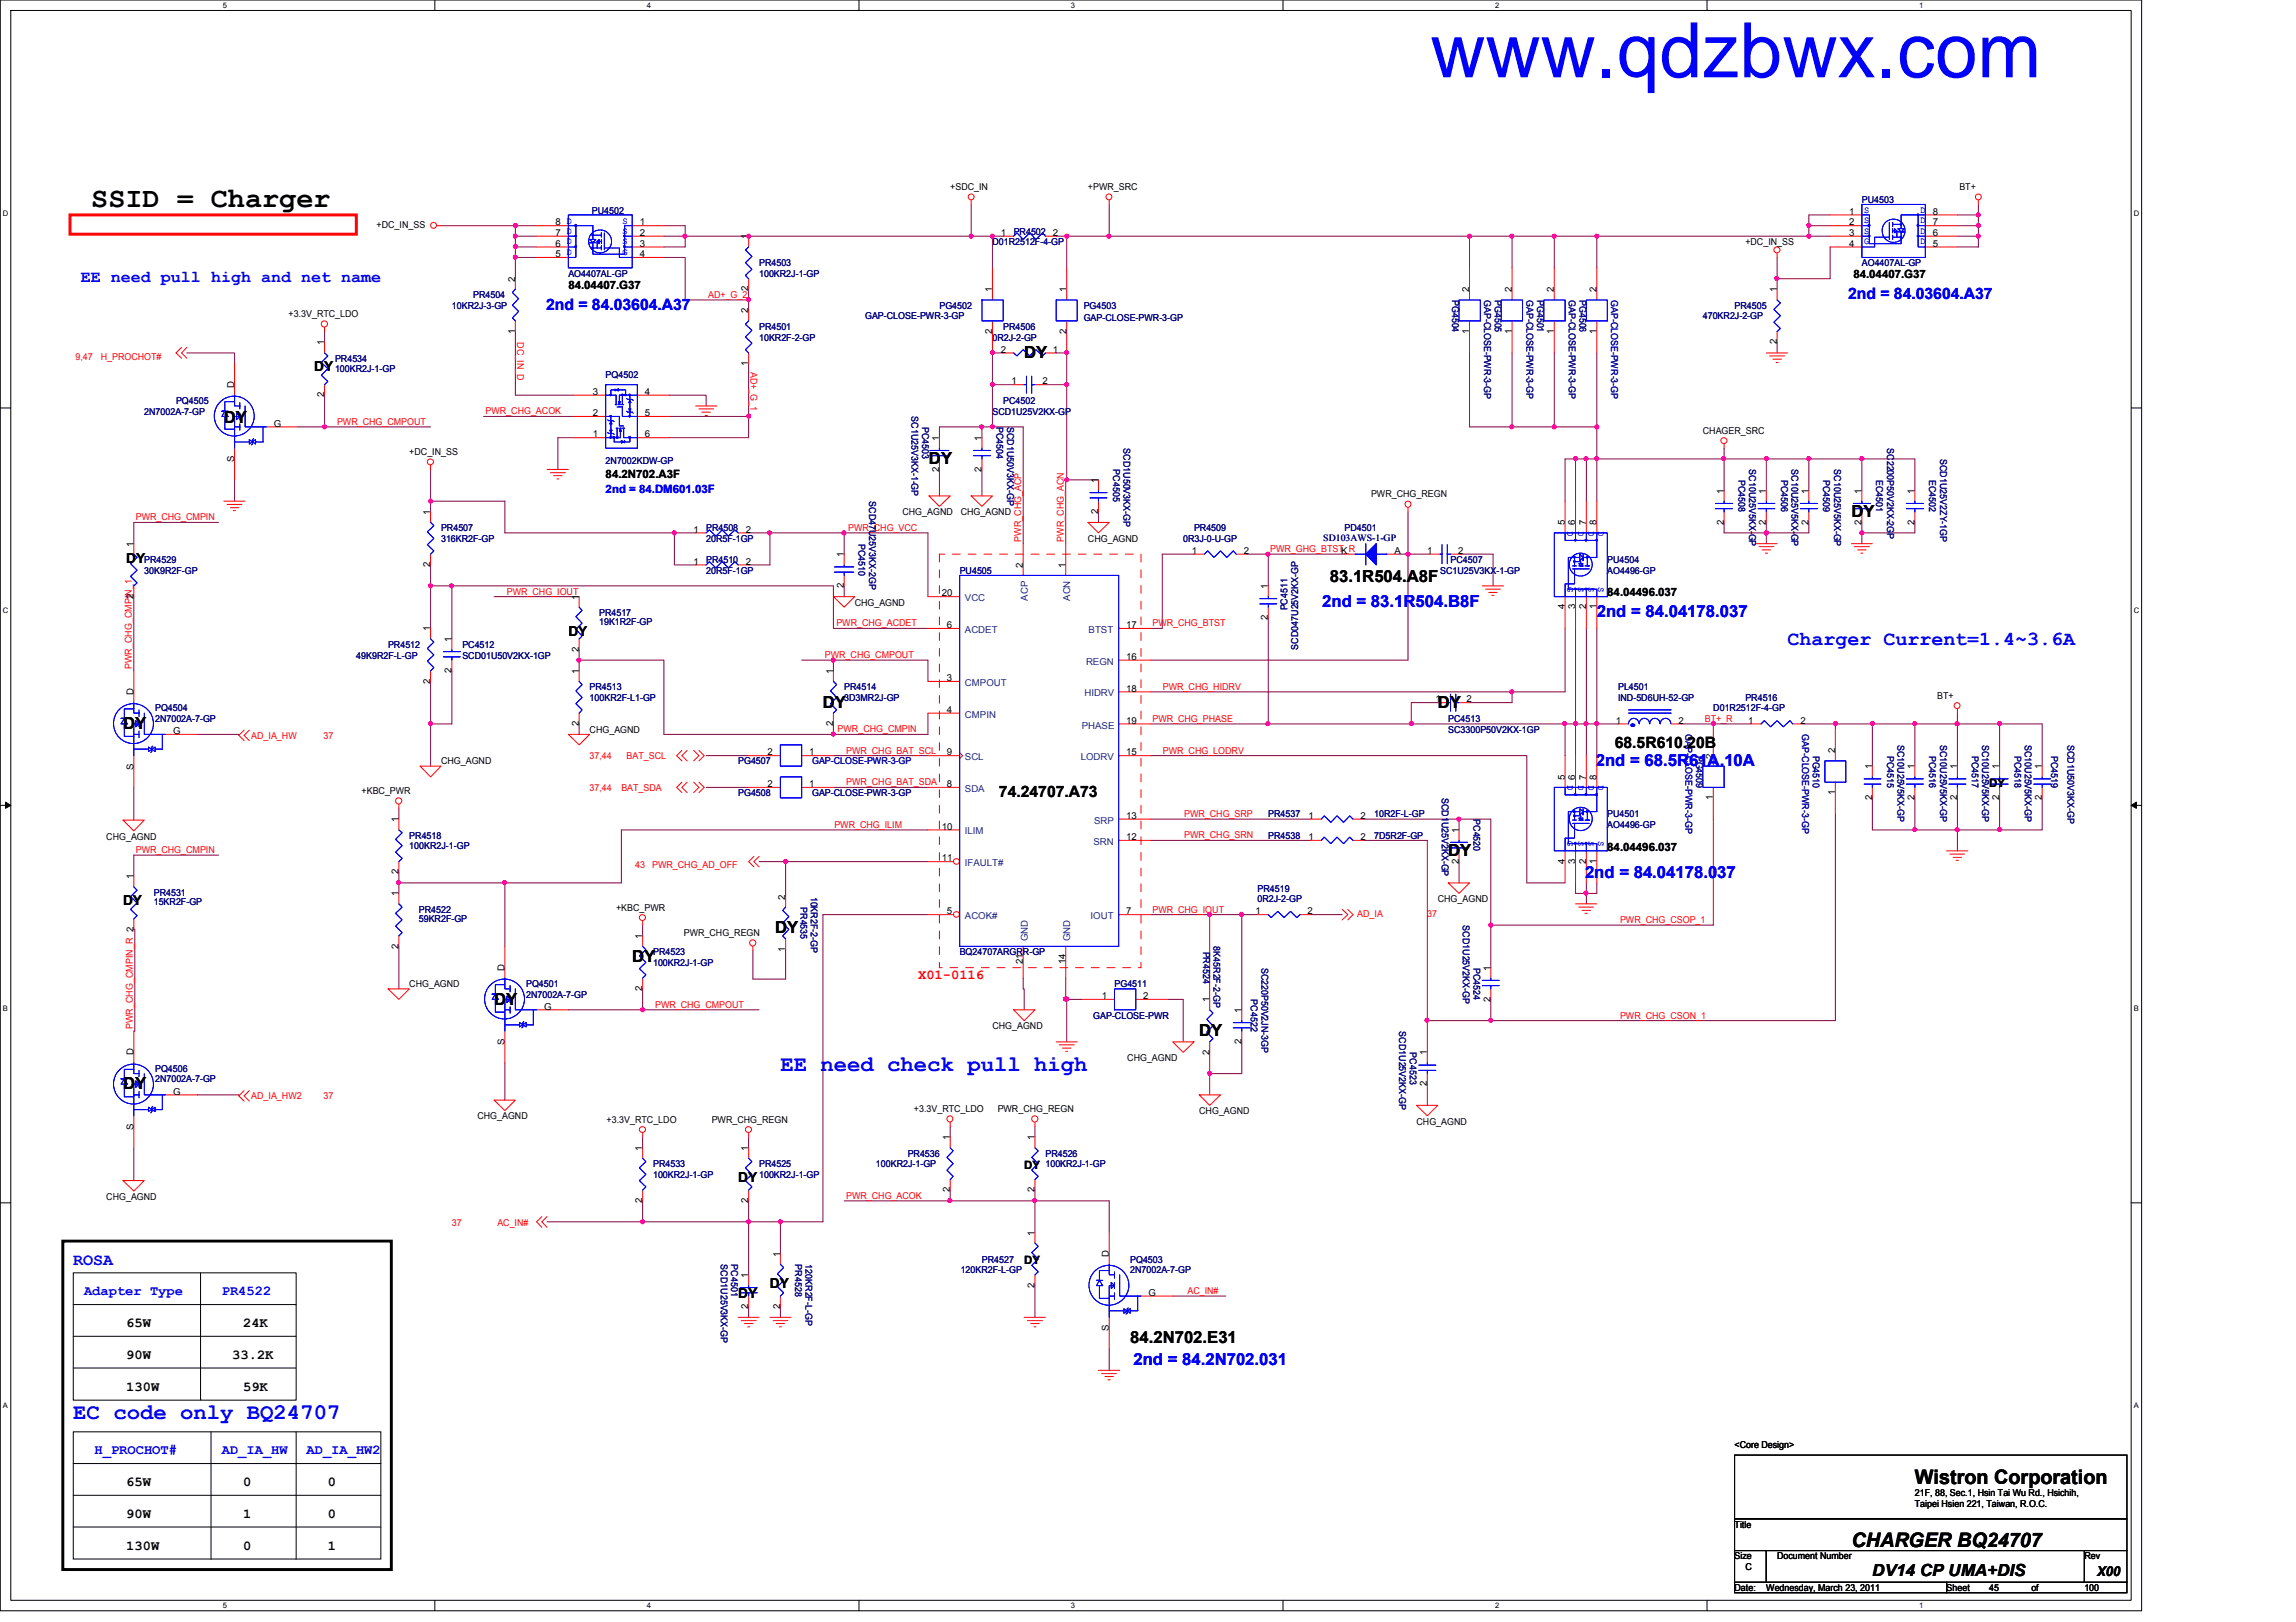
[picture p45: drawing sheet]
<svg xmlns="http://www.w3.org/2000/svg" width="297mm" height="210mm" viewBox="0 0 297 210" stroke-linecap="round" stroke-linejoin="round" font-family="sans-serif">
<defs><g id="words">
<text font-size="9.9" fill="#00f" x="185" y="10">www.qdzbwx.com</text>
<text font-size="3.7" x="11.8" y="26.8">SSID = Charger</text>
<g font-size="2.9" fill="#00f">
<text x="101" y="138.6">EE need check pull high</text>
<text x="9.5" y="183.6">EC code only BQ24707</text>
</g>
<text font-size="2.6" fill="#00f" x="231.3" y="83.4">Charger Current=1.4~3.6A</text>
<g font-size="2.6">
<text x="247.7" y="192.1">Wistron Corporation</text>
<text x="239.5" y="200.2">CHARGER BQ24707</text>
</g>
<g font-size="2.2" fill="#00f">
<text x="10.5" y="36.4">EE need pull high and net name</text>
<text x="171.1" y="78.6">2nd = 83.1R504.B8F</text>
<text x="206.6" y="79.8">2nd = 84.04178.037</text>
<text x="206.5" y="99.1">2nd = 68.5R61A.10A</text>
<text x="205.1" y="113.7">2nd = 84.04178.037</text>
<text x="9.5" y="163.7">ROSA</text>
<text x="146.6" y="176.6">2nd = 84.2N702.031</text>
</g>
<g font-size="2.2">
<text x="132.5" y="46.3">DY</text>
<text x="29" y="54.7">DY</text>
<text x="120.2" y="60">DY</text>
<text x="239.5" y="66.9">DY</text>
<text x="172" y="75.3">83.1R504.A8F</text>
<text x="15.9" y="94.3">DY</text>
<text x="106.5" y="91.6">DY</text>
<text x="186" y="91.6">DY</text>
<text x="187.4" y="110.8">DY</text>
<text x="81.8" y="124.5">DY</text>
<text x="100.3" y="120.8">DY</text>
<text x="63.9" y="130">DY</text>
<text x="155.1" y="134.1">DY</text>
<text x="15.9" y="141">DY</text>
<text x="146.2" y="173.7">84.2N702.E31</text>
<text x="242.2" y="204">DV14 CP UMA+DIS</text>
</g>
<g font-size="2" fill="#00f">
<text x="70.7" y="40.2">2nd = 84.03604.A37</text>
<text x="239.1" y="38.7">2nd = 84.03604.A37</text>
</g>
<g font-size="2">
<text x="208.9" y="96.8">68.5R610.20B</text>
<text x="129.2" y="103.1">74.24707.A73</text>
</g>
<g font-size="1.8">
<text x="40.6" y="48">DY</text>
<text x="16.3" y="72.8">DY</text>
<text x="73.5" y="82.3">DY</text>
<text x="15.9" y="117.1">DY</text>
<text x="95.5" y="152.9">DY</text>
<text x="99.6" y="166.6">DY</text>
<text x="16.3" y="171.7">65W</text>
<text x="31.5" y="171.7">24K</text>
<text x="95.5" y="168">DY</text>
<text x="16.3" y="175.9">90W</text>
<text x="16.3" y="180">130W</text>
<text x="30.1" y="175.9">33.2K</text>
<text x="31.4" y="180">59K</text>
<text x="16.3" y="192.3">65W</text>
<text x="16.3" y="196.4">90W</text>
<text x="31.5" y="196.4">1</text>
<text x="31.5" y="192.3">0</text>
<text x="42.4" y="196.4">0</text>
<text x="42.4" y="192.3">0</text>
<text x="16.3" y="200.5">130W</text>
<text x="31.5" y="200.5">0</text>
<text x="42.4" y="200.5">1</text>
<text x="271.3" y="203.9">X00</text>
</g>
<text font-size="1.8" fill="#f00" x="118.8" y="126.7">X01-0116</text>
<g font-size="1.8" fill="#00f">
<text x="10.9" y="167.6">Adapter Type</text>
<text x="28.7" y="167.6">PR4522</text>
<text x="12.2" y="188.2">H_PROCHOT#</text>
<text x="28.7" y="188.2">AD_IA_HW</text>
<text x="39.7" y="188.2">AD_IA_HW2</text>
</g>
<g font-size="1.5">
<text x="73.5" y="37.4">84.04407.G37</text>
<text x="239.8" y="36">84.04407.G37</text>
<text x="78.4" y="61.8">84.2N702.A3F</text>
<text x="207.9" y="77.2">84.04496.037</text>
<text x="257.3" y="101.9">DY</text>
<text x="207.9" y="110.1">84.04496.037</text>
<text x="132.5" y="151.3">DY</text>
<text x="132.5" y="163.6">DY</text>
</g>
<text font-size="1.5" fill="#00f" x="78.4" y="63.8">2nd = 84.DM601.03F</text>
<g font-size="1.2">
<text x="48.7" y="29.5">+DC_IN_SS</text>
<text x="71.9" y="29.2">8 D</text>
<text x="82.8" y="29.2">1</text>
<text x="122.9" y="24.6">+SDC_IN</text>
<text x="140.8" y="24.6">+PWR_SRC</text>
<text x="239.2" y="27.8">1</text>
<text x="239.2" y="29.2">2</text>
<text x="250.1" y="29.2">7</text>
<text x="250.1" y="27.8">8</text>
<text x="253.5" y="24.6">BT+</text>
<text x="71.9" y="33.3">5 D</text>
<text x="71.9" y="31.9">6</text>
<text x="71.9" y="30.5">7 D</text>
<text x="82.8" y="30.5">2</text>
<text x="82.8" y="31.9">3</text>
<text x="82.8" y="33.3">4</text>
<text x="96.8" y="31" transform="rotate(-90 96.8 31)">1</text>
<text x="129.5" y="30.5">1</text>
<text x="136.2" y="30.5">2</text>
<text x="225.8" y="31.7">+DC_IN_SS</text>
<text x="239.2" y="30.5">3</text>
<text x="239.2" y="31.9">4</text>
<text x="250.1" y="31.9">5</text>
<text x="250.1" y="30.5">6</text>
<text x="37.3" y="41">+3.3V_RTC_LDO</text>
<text x="66.6" y="36.4" transform="rotate(-90 66.6 36.4)">2</text>
<text x="96.8" y="40.6" transform="rotate(-90 96.8 40.6)">2</text>
<text x="96.8" y="37.7" transform="rotate(-90 96.8 37.7)">2</text>
<text x="128.4" y="37.8" transform="rotate(-90 128.4 37.8)">1</text>
<text x="138" y="37.8" transform="rotate(-90 138 37.8)">1</text>
<text x="190.1" y="37.8" transform="rotate(-90 190.1 37.8)">2</text>
<text x="195.6" y="37.8" transform="rotate(-90 195.6 37.8)">2</text>
<text x="201" y="37.8" transform="rotate(-90 201 37.8)">2</text>
<text x="206.5" y="37.8" transform="rotate(-90 206.5 37.8)">2</text>
<text x="229.9" y="37.8" transform="rotate(-90 229.9 37.8)">1</text>
<text x="41.9" y="44.7" transform="rotate(-90 41.9 44.7)">1</text>
<text x="66.6" y="43.2" transform="rotate(-90 66.6 43.2)">1</text>
<text x="96.8" y="47.3" transform="rotate(-90 96.8 47.3)">1</text>
<text x="128.4" y="43.2" transform="rotate(-90 128.4 43.2)">2</text>
<text x="129.5" y="45.6">2</text>
<text x="136.2" y="45.6">1</text>
<text x="138" y="43.2" transform="rotate(-90 138 43.2)">2</text>
<text x="190.1" y="43.2" transform="rotate(-90 190.1 43.2)">1</text>
<text x="195.6" y="43.2" transform="rotate(-90 195.6 43.2)">1</text>
<text x="201" y="43.2" transform="rotate(-90 201 43.2)">1</text>
<text x="206.5" y="43.2" transform="rotate(-90 206.5 43.2)">1</text>
<text x="229.9" y="44.6" transform="rotate(-90 229.9 44.6)">2</text>
<text x="30.3" y="50.2" transform="rotate(-90 30.3 50.2)">D</text>
<text x="41.9" y="51.4" transform="rotate(-90 41.9 51.4)">2</text>
<text x="76.7" y="53.8">2</text>
<text x="76.7" y="51.1">3</text>
<text x="83.4" y="51.1">4</text>
<text x="83.4" y="53.8">5</text>
<text x="130.8" y="49.7">1</text>
<text x="134.9" y="49.7">2</text>
<text x="30.3" y="59.8" transform="rotate(-90 30.3 59.8)">S</text>
<text x="35.4" y="55.2">G</text>
<text x="53" y="58.9">+DC_IN_SS</text>
<text x="76.7" y="56.6">1</text>
<text x="83.4" y="56.6">6</text>
<text x="121.5" y="57" transform="rotate(-90 121.5 57)">1</text>
<text x="127" y="57" transform="rotate(-90 127 57)">1</text>
<text x="220.3" y="56.1">CHAGER_SRC</text>
<text x="121.5" y="61" transform="rotate(-90 121.5 61)">2</text>
<text x="127" y="61" transform="rotate(-90 127 61)">2</text>
<text x="142.1" y="62.5" transform="rotate(-90 142.1 62.5)">1</text>
<text x="177.4" y="64.3">PWR_CHG_REGN</text>
<text x="223" y="63.9" transform="rotate(-90 223 63.9)">1</text>
<text x="228.5" y="63.9" transform="rotate(-90 228.5 63.9)">1</text>
<text x="234" y="63.9" transform="rotate(-90 234 63.9)">1</text>
<text x="240.8" y="63.9" transform="rotate(-90 240.8 63.9)">1</text>
<text x="247.7" y="63.9" transform="rotate(-90 247.7 63.9)">1</text>
<text x="17.3" y="70.7" transform="rotate(-90 17.3 70.7)">1</text>
<text x="55.7" y="66.6" transform="rotate(-90 55.7 66.6)">1</text>
<text x="89.7" y="68.9">1</text>
<text x="96.5" y="68.9">2</text>
<text x="116.8" y="66.7">CHG_AGND</text>
<text x="124.3" y="66.7">CHG_AGND</text>
<text x="140.8" y="70.1">CHG_AGND</text>
<text x="142.1" y="66.5" transform="rotate(-90 142.1 66.5)">2</text>
<text x="154.2" y="71.7">1</text>
<text x="160.9" y="71.7">2</text>
<text x="173.5" y="71.7">K</text>
<text x="180.4" y="71.7">A</text>
<text x="184.7" y="71.7">1</text>
<text x="188.6" y="71.7">2</text>
<text x="202.4" y="68" transform="rotate(-90 202.4 68)">5</text>
<text x="203.8" y="68" transform="rotate(-90 203.8 68)">6</text>
<text x="205.2" y="68" transform="rotate(-90 205.2 68)">7</text>
<text x="206.5" y="68" transform="rotate(-90 206.5 68)">8</text>
<text x="223" y="67.9" transform="rotate(-90 223 67.9)">2</text>
<text x="228.5" y="67.9" transform="rotate(-90 228.5 67.9)">2</text>
<text x="234" y="67.9" transform="rotate(-90 234 67.9)">2</text>
<text x="240.8" y="67.9" transform="rotate(-90 240.8 67.9)">2</text>
<text x="247.7" y="67.9" transform="rotate(-90 247.7 67.9)">2</text>
<text x="17.3" y="77.5" transform="rotate(-90 17.3 77.5)">2</text>
<text x="55.7" y="73.4" transform="rotate(-90 55.7 73.4)">2</text>
<text x="74.9" y="77.6" transform="rotate(-90 74.9 77.6)">1</text>
<text x="89.7" y="73.1">1</text>
<text x="96.5" y="73.1">2</text>
<text x="109.2" y="76.1" transform="rotate(-90 109.2 76.1)">2</text>
<text x="109.2" y="72.1" transform="rotate(-90 109.2 72.1)">1</text>
<text x="121.8" y="77.2">20</text>
<text x="132.3" y="73.5" transform="rotate(-90 132.3 73.5)">2</text>
<text x="137.8" y="73.5" transform="rotate(-90 137.8 73.5)">1</text>
<text x="164" y="76.2" transform="rotate(-90 164 76.2)">1</text>
<text x="55.7" y="81.7" transform="rotate(-90 55.7 81.7)">1</text>
<text x="58.4" y="83.1" transform="rotate(-90 58.4 83.1)">1</text>
<text x="110.6" y="78.4">CHG_AGND</text>
<text x="122.5" y="81.3">6</text>
<text x="145.7" y="81.3">17</text>
<text x="164" y="80.2" transform="rotate(-90 164 80.2)">2</text>
<text x="202.4" y="78.9" transform="rotate(-90 202.4 78.9)">4</text>
<text x="203.8" y="78.9" transform="rotate(-90 203.8 78.9)">3</text>
<text x="205.2" y="78.9" transform="rotate(-90 205.2 78.9)">2</text>
<text x="206.5" y="78.9" transform="rotate(-90 206.5 78.9)">1</text>
<text x="17.3" y="90" transform="rotate(-90 17.3 90)">D</text>
<text x="55.7" y="88.5" transform="rotate(-90 55.7 88.5)">2</text>
<text x="58.4" y="87.1" transform="rotate(-90 58.4 87.1)">2</text>
<text x="74.9" y="87.2" transform="rotate(-90 74.9 87.2)">1</text>
<text x="74.9" y="84.3" transform="rotate(-90 74.9 84.3)">2</text>
<text x="107.8" y="87.2" transform="rotate(-90 107.8 87.2)">1</text>
<text x="122.5" y="88.1">3</text>
<text x="145.7" y="85.4">16</text>
<text x="145.7" y="89.5">18</text>
<text x="22.4" y="95">G</text>
<text x="74.9" y="93.9" transform="rotate(-90 74.9 93.9)">2</text>
<text x="76.3" y="94.8">CHG_AGND</text>
<text x="107.8" y="93.9" transform="rotate(-90 107.8 93.9)">2</text>
<text x="122.5" y="92.2">4</text>
<text x="145.7" y="93.6">19</text>
<text x="185.7" y="90.9">1</text>
<text x="189.7" y="90.9">2</text>
<text x="209" y="93.6">1</text>
<text x="217.2" y="93.6">2</text>
<text x="226.2" y="93.6">1</text>
<text x="232.9" y="93.6">2</text>
<text x="250.6" y="90.4">BT+</text>
<text x="17.3" y="99.6" transform="rotate(-90 17.3 99.6)">S</text>
<text x="57.1" y="98.9">CHG_AGND</text>
<text x="99.3" y="97.7">2</text>
<text x="99.3" y="101.9">2</text>
<text x="104.7" y="97.7">1</text>
<text x="104.7" y="101.9">1</text>
<text x="122.5" y="97.7">9</text>
<text x="122.5" y="101.9">8</text>
<text x="145.7" y="97.7">15</text>
<text x="202.4" y="100.9" transform="rotate(-90 202.4 100.9)">5</text>
<text x="203.8" y="100.9" transform="rotate(-90 203.8 100.9)">6</text>
<text x="205.2" y="100.9" transform="rotate(-90 205.2 100.9)">7</text>
<text x="206.5" y="100.9" transform="rotate(-90 206.5 100.9)">8</text>
<text x="221.6" y="98.2" transform="rotate(-90 221.6 98.2)">2</text>
<text x="237.4" y="97.5" transform="rotate(-90 237.4 97.5)">2</text>
<text x="242.2" y="99.6" transform="rotate(-90 242.2 99.6)">1</text>
<text x="247.7" y="99.6" transform="rotate(-90 247.7 99.6)">1</text>
<text x="253.2" y="99.6" transform="rotate(-90 253.2 99.6)">1</text>
<text x="258.7" y="99.6" transform="rotate(-90 258.7 99.6)">1</text>
<text x="264.2" y="99.6" transform="rotate(-90 264.2 99.6)">1</text>
<text x="46.8" y="102.7">+KBC_PWR</text>
<text x="51.6" y="106.4" transform="rotate(-90 51.6 106.4)">1</text>
<text x="121.8" y="107.4">10</text>
<text x="145.7" y="106">13</text>
<text x="169.3" y="106">1</text>
<text x="176" y="106">2</text>
<text x="188.7" y="107.8" transform="rotate(-90 188.7 107.8)">1</text>
<text x="221.6" y="103.5" transform="rotate(-90 221.6 103.5)">1</text>
<text x="237.4" y="102.9" transform="rotate(-90 237.4 102.9)">1</text>
<text x="242.2" y="103.5" transform="rotate(-90 242.2 103.5)">2</text>
<text x="247.7" y="103.5" transform="rotate(-90 247.7 103.5)">2</text>
<text x="253.2" y="103.5" transform="rotate(-90 253.2 103.5)">2</text>
<text x="258.7" y="103.5" transform="rotate(-90 258.7 103.5)">2</text>
<text x="264.2" y="103.5" transform="rotate(-90 264.2 103.5)">2</text>
<text x="13.8" y="108.7">CHG_AGND</text>
<text x="17.3" y="113.8" transform="rotate(-90 17.3 113.8)">1</text>
<text x="51.6" y="113.2" transform="rotate(-90 51.6 113.2)">2</text>
<text x="121.8" y="111.5">11</text>
<text x="145.7" y="108.7">12</text>
<text x="169.3" y="108.7">1</text>
<text x="176" y="108.7">2</text>
<text x="188.7" y="111.8" transform="rotate(-90 188.7 111.8)">2</text>
<text x="202.4" y="111.8" transform="rotate(-90 202.4 111.8)">4</text>
<text x="203.8" y="111.8" transform="rotate(-90 203.8 111.8)">3</text>
<text x="205.2" y="111.8" transform="rotate(-90 205.2 111.8)">2</text>
<text x="206.5" y="111.8" transform="rotate(-90 206.5 111.8)">1</text>
<text x="51.6" y="116" transform="rotate(-90 51.6 116)">1</text>
<text x="79.7" y="117.9">+KBC_PWR</text>
<text x="101.6" y="116.4" transform="rotate(-90 101.6 116.4)">2</text>
<text x="122.5" y="118.3">5</text>
<text x="145.7" y="118.3">7</text>
<text x="162.4" y="118.3">1</text>
<text x="169.2" y="118.3">2</text>
<text x="186" y="116.8">CHG_AGND</text>
<text x="51.6" y="122.8" transform="rotate(-90 51.6 122.8)">2</text>
<text x="65.3" y="125.6" transform="rotate(-90 65.3 125.6)">D</text>
<text x="83.1" y="121.5" transform="rotate(-90 83.1 121.5)">1</text>
<text x="88.5" y="121.2">PWR_CHG_REGN</text>
<text x="101.6" y="123.1" transform="rotate(-90 101.6 123.1)">1</text>
<text x="132.3" y="124.8" transform="rotate(-90 132.3 124.8)">21</text>
<text x="137.8" y="124.8" transform="rotate(-90 137.8 124.8)">14</text>
<text x="192.8" y="125.6" transform="rotate(-90 192.8 125.6)">1</text>
<text x="53" y="127.7">CHG_AGND</text>
<text x="70.4" y="130.6">G</text>
<text x="83.1" y="128.2" transform="rotate(-90 83.1 128.2)">2</text>
<text x="142.5" y="129.3">1</text>
<text x="147.9" y="129.3">2</text>
<text x="156.5" y="129.7" transform="rotate(-90 156.5 129.7)">1</text>
<text x="160.6" y="131.1" transform="rotate(-90 160.6 131.1)">1</text>
<text x="192.8" y="129.6" transform="rotate(-90 192.8 129.6)">2</text>
<text x="17.3" y="136.6" transform="rotate(-90 17.3 136.6)">D</text>
<text x="65.3" y="135.3" transform="rotate(-90 65.3 135.3)">S</text>
<text x="128.4" y="133.2">CHG_AGND</text>
<text x="145.8" y="137.3">CHG_AGND</text>
<text x="156.5" y="136.5" transform="rotate(-90 156.5 136.5)">2</text>
<text x="160.6" y="135.1" transform="rotate(-90 160.6 135.1)">2</text>
<text x="184.6" y="136.6" transform="rotate(-90 184.6 136.6)">1</text>
<text x="22.4" y="141.6">G</text>
<text x="118.2" y="143.9">+3.3V_RTC_LDO</text>
<text x="129.1" y="143.9">PWR_CHG_REGN</text>
<text x="184.6" y="140.6" transform="rotate(-90 184.6 140.6)">2</text>
<text x="17.3" y="146.2" transform="rotate(-90 17.3 146.2)">S</text>
<text x="61.8" y="144.9">CHG_AGND</text>
<text x="78.5" y="145.3">+3.3V_RTC_LDO</text>
<text x="83.1" y="148.9" transform="rotate(-90 83.1 148.9)">1</text>
<text x="92.1" y="145.3">PWR_CHG_REGN</text>
<text x="96.8" y="148.9" transform="rotate(-90 96.8 148.9)">1</text>
<text x="122.9" y="147.6" transform="rotate(-90 122.9 147.6)">1</text>
<text x="133.9" y="147.6" transform="rotate(-90 133.9 147.6)">1</text>
<text x="155.1" y="144.2">CHG_AGND</text>
<text x="183.3" y="145.5">CHG_AGND</text>
<text x="13.8" y="155.3">CHG_AGND</text>
<text x="83.1" y="155.7" transform="rotate(-90 83.1 155.7)">2</text>
<text x="96.8" y="155.7" transform="rotate(-90 96.8 155.7)">2</text>
<text x="122.9" y="154.3" transform="rotate(-90 122.9 154.3)">2</text>
<text x="133.9" y="154.3" transform="rotate(-90 133.9 154.3)">2</text>
<text x="133.9" y="159.9" transform="rotate(-90 133.9 159.9)">1</text>
<text x="96.8" y="165.4" transform="rotate(-90 96.8 165.4)">1</text>
<text x="100.9" y="162.6" transform="rotate(-90 100.9 162.6)">1</text>
<text x="133.9" y="166.6" transform="rotate(-90 133.9 166.6)">2</text>
<text x="143.5" y="162.6" transform="rotate(-90 143.5 162.6)">D</text>
<text x="148.6" y="167.7">G</text>
<text x="96.8" y="169.4" transform="rotate(-90 96.8 169.4)">2</text>
<text x="100.9" y="169.4" transform="rotate(-90 100.9 169.4)">2</text>
<text x="143.5" y="172.3" transform="rotate(-90 143.5 172.3)">S</text>
<text x="224.4" y="187.4">&lt;Core Design&gt;</text>
<text x="224.4" y="197.7">Title</text>
<text x="247.7" y="193.5">21F, 88, Sec.1, Hsin Tai Wu Rd., Hsichih,</text>
<text x="247.7" y="195">Taipei Hsien 221, Taiwan, R.O.C.</text>
<text x="224.4" y="201.8">Size</text>
<text x="225.8" y="203.2">C</text>
<text x="229.9" y="201.8">Document Number</text>
<text x="269.7" y="201.8">Rev</text>
<text x="224.4" y="205.9">Date:</text>
<text x="228.5" y="205.9">Wednesday, March 23, 2011</text>
<text x="251.8" y="205.9">Sheet</text>
<text x="257.3" y="205.9">45</text>
<text x="262.8" y="205.9">of</text>
<text x="269.7" y="205.9">100</text>
</g>
<g font-size="1.2" fill="#00f">
<text x="73.3" y="29">D</text>
<text x="80.5" y="29">S</text>
<text x="241.2" y="27.6">S</text>
<text x="241.2" y="28.8">S</text>
<text x="248.4" y="28.8">D</text>
<text x="248.4" y="27.6">D</text>
<text x="73.3" y="31.6">D</text>
<text x="73.3" y="33">D</text>
<text x="73.3" y="30.2">D</text>
<text x="80.5" y="30.2">S</text>
<text x="80.5" y="31.6">S</text>
<text x="80.5" y="33">G</text>
<text x="241.2" y="30.2">S</text>
<text x="241.2" y="31.6">G</text>
<text x="248.4" y="31.6">D</text>
<text x="248.4" y="30.2">D</text>
<text x="202.8" y="68.7" transform="rotate(90 202.8 68.7)">D</text>
<text x="204.2" y="68.7" transform="rotate(90 204.2 68.7)">D</text>
<text x="205.5" y="68.7" transform="rotate(90 205.5 68.7)">D</text>
<text x="206.8" y="68.7" transform="rotate(90 206.8 68.7)">D</text>
<text x="202.8" y="76" transform="rotate(90 202.8 76)">G</text>
<text x="204.2" y="76" transform="rotate(90 204.2 76)">S</text>
<text x="205.5" y="76" transform="rotate(90 205.5 76)">S</text>
<text x="206.8" y="76" transform="rotate(90 206.8 76)">S</text>
<text x="202.8" y="101.6" transform="rotate(90 202.8 101.6)">D</text>
<text x="204.2" y="101.6" transform="rotate(90 204.2 101.6)">D</text>
<text x="205.5" y="101.6" transform="rotate(90 205.5 101.6)">D</text>
<text x="206.8" y="101.6" transform="rotate(90 206.8 101.6)">D</text>
<text x="202.8" y="108.9" transform="rotate(90 202.8 108.9)">G</text>
<text x="204.2" y="108.9" transform="rotate(90 204.2 108.9)">S</text>
<text x="205.5" y="108.9" transform="rotate(90 205.5 108.9)">S</text>
<text x="206.8" y="108.9" transform="rotate(90 206.8 108.9)">S</text>
</g>
<g font-size="1.2" fill="#000080">
<text x="76.6" y="27.7">PU4502</text>
<text x="240.9" y="26.2">PU4503</text>
<text x="73.5" y="35.8">AO4407AL-GP</text>
<text x="98.2" y="34.5">PR4503</text>
<text x="98.2" y="35.8">100KR2J-1-GP</text>
<text x="128.4" y="31.7">D01R2512F-4-GP</text>
<text x="131.1" y="30.4">PR4502</text>
<text x="240.9" y="34.5">AO4407AL-GP</text>
<text x="58.5" y="40">10KR2J-3-GP</text>
<text x="61.2" y="38.6">PR4504</text>
<text x="111.9" y="41.3">GAP-CLOSE-PWR-3-GP</text>
<text x="121.5" y="40">PG4502</text>
<text x="140.2" y="40">PG4503</text>
<text x="140.2" y="41.6">GAP-CLOSE-PWR-3-GP</text>
<text x="187.9" y="38.8" transform="rotate(90 187.9 38.8)">PG4504</text>
<text x="192" y="38.8" transform="rotate(90 192 38.8)">GAP-CLOSE-PWR-3-GP</text>
<text x="193.4" y="38.8" transform="rotate(90 193.4 38.8)">PG4505</text>
<text x="197.5" y="38.8" transform="rotate(90 197.5 38.8)">GAP-CLOSE-PWR-3-GP</text>
<text x="198.9" y="38.8" transform="rotate(90 198.9 38.8)">PG4501</text>
<text x="203" y="38.8" transform="rotate(90 203 38.8)">GAP-CLOSE-PWR-3-GP</text>
<text x="204.3" y="38.8" transform="rotate(90 204.3 38.8)">PG4506</text>
<text x="220.3" y="41.3">470KR2J-2-GP</text>
<text x="224.4" y="40">PR4505</text>
<text x="43.3" y="46.8">PR4534</text>
<text x="98.2" y="42.7">PR4501</text>
<text x="98.2" y="44.1">10KR2F-2-GP</text>
<text x="128.4" y="44.1">0R2J-2-GP</text>
<text x="129.8" y="42.7">PR4506</text>
<text x="18.7" y="53.7">2N7002A-7-GP</text>
<text x="22.8" y="52.3">PQ4505</text>
<text x="43.3" y="48.2">100KR2J-1-GP</text>
<text x="78.4" y="48.9">PQ4502</text>
<text x="117.9" y="53.9" transform="rotate(90 117.9 53.9)">SC1U25V3KX-1-GP</text>
<text x="128.4" y="53.7">SCD1U25V2KX-GP</text>
<text x="129.8" y="52.3">PC4502</text>
<text x="78.4" y="60">2N7002KDW-GP</text>
<text x="119.3" y="55.2" transform="rotate(90 119.3 55.2)">PC4503</text>
<text x="128.9" y="55.2" transform="rotate(90 128.9 55.2)">PC4504</text>
<text x="130.3" y="55.2" transform="rotate(90 130.3 55.2)">SCD1U50V3KX-GP</text>
<text x="145.4" y="58" transform="rotate(90 145.4 58)">SCD1U50V3KX-GP</text>
<text x="244.1" y="58" transform="rotate(90 244.1 58)">SC2200P50V2KX-2GP</text>
<text x="251" y="59.4" transform="rotate(90 251 59.4)">SCD1U25V2ZY-1GP</text>
<text x="112.4" y="64.9" transform="rotate(90 112.4 64.9)">SCD47U25V3KX-2GP</text>
<text x="144" y="60.7" transform="rotate(90 144 60.7)">PC4505</text>
<text x="224.9" y="62.1" transform="rotate(90 224.9 62.1)">PC4508</text>
<text x="226.3" y="60.7" transform="rotate(90 226.3 60.7)">SC10U25V5KX-GP</text>
<text x="230.4" y="62.1" transform="rotate(90 230.4 62.1)">PC4506</text>
<text x="231.8" y="60.7" transform="rotate(90 231.8 60.7)">SC10U25V5KX-GP</text>
<text x="235.9" y="62.1" transform="rotate(90 235.9 62.1)">PC4509</text>
<text x="237.3" y="60.7" transform="rotate(90 237.3 60.7)">SC10U25V5KX-GP</text>
<text x="242.7" y="62.1" transform="rotate(90 242.7 62.1)">EC4501</text>
<text x="249.6" y="62.1" transform="rotate(90 249.6 62.1)">EC4502</text>
<text x="57.1" y="68.7">PR4507</text>
<text x="57.1" y="70.1">316KR2F-GP</text>
<text x="91.4" y="68.7">PR4508</text>
<text x="91.4" y="70.1">20R5F-1GP</text>
<text x="111.1" y="70.4" transform="rotate(90 111.1 70.4)">PC4510</text>
<text x="153.1" y="70.1">0R3J-0-U-GP</text>
<text x="154.5" y="68.7">PR4509</text>
<text x="171.2" y="70.1">SD103AWS-1-GP</text>
<text x="173.9" y="68.7">PD4501</text>
<text x="18.7" y="72.9">PR4529</text>
<text x="18.7" y="74.3">30K9R2F-GP</text>
<text x="91.4" y="72.9">PR4510</text>
<text x="91.4" y="74.3">20R5F-1GP</text>
<text x="124.2" y="74.3">PU4505</text>
<text x="186.3" y="74.3">SC1U25V3KX-1-GP</text>
<text x="187.7" y="72.9">PC4507</text>
<text x="207.9" y="72.9">PU4504</text>
<text x="207.9" y="74.3">AO4496-GP</text>
<text x="50.2" y="83.8">PR4512</text>
<text x="59.8" y="83.8">PC4512</text>
<text x="77.5" y="79.7">PR4517</text>
<text x="77.5" y="80.9">19K1R2F-GP</text>
<text x="166.6" y="79" transform="rotate(-90 166.6 79)">PC4511</text>
<text x="46.1" y="85.2">49K9R2F-L-GP</text>
<text x="59.8" y="85.2">SCD01U50V2KX-1GP</text>
<text x="76.3" y="89.3">PR4513</text>
<text x="109.2" y="89.3">PR4514</text>
<text x="167.9" y="84.1" transform="rotate(-90 167.9 84.1)">SCD047U25V2KX-GP</text>
<text x="209.3" y="89.3">PL4501</text>
<text x="20.1" y="92.1">PQ4504</text>
<text x="20.1" y="93.4">2N7002A-7-GP</text>
<text x="76.3" y="90.7">100KR2F-L1-GP</text>
<text x="109.2" y="90.7">3D3MR2J-GP</text>
<text x="187.4" y="93.4">PC4513</text>
<text x="187.4" y="94.8">SC3300P50V2KX-1GP</text>
<text x="209.3" y="90.7">IND-5D6UH-52-GP</text>
<text x="221.7" y="92.1">D01R2512F-4-GP</text>
<text x="225.8" y="90.7">PR4516</text>
<text x="95.5" y="98.9">PG4507</text>
<text x="219.5" y="97.8" transform="rotate(90 219.5 97.8)">PG4509</text>
<text x="234.5" y="97.8" transform="rotate(90 234.5 97.8)">PG4510</text>
<text x="244.1" y="97.8" transform="rotate(90 244.1 97.8)">PC4515</text>
<text x="245.5" y="96.4" transform="rotate(90 245.5 96.4)">SC10U25V5KX-GP</text>
<text x="249.6" y="97.8" transform="rotate(90 249.6 97.8)">PC4516</text>
<text x="251" y="96.4" transform="rotate(90 251 96.4)">SC10U25V5KX-GP</text>
<text x="255.1" y="97.8" transform="rotate(90 255.1 97.8)">PC4517</text>
<text x="256.5" y="96.4" transform="rotate(90 256.5 96.4)">SC10U25V5KX-GP</text>
<text x="260.6" y="97.8" transform="rotate(90 260.6 97.8)">PC4518</text>
<text x="262" y="96.4" transform="rotate(90 262 96.4)">SC10U25V5KX-GP</text>
<text x="265.4" y="97.8" transform="rotate(90 265.4 97.8)">PC4519</text>
<text x="267.5" y="96.4" transform="rotate(90 267.5 96.4)">SCD1U50V3KX-GP</text>
<text x="95.5" y="103">PG4508</text>
<text x="105.1" y="103">GAP-CLOSE-PWR-3-GP</text>
<text x="164.1" y="105.8">PR4537</text>
<text x="177.8" y="105.8">10R2F-L-GP</text>
<text x="186.5" y="103.3" transform="rotate(90 186.5 103.3)">SCD1U25V2KX-GP</text>
<text x="190.6" y="106" transform="rotate(90 190.6 106)">PC4520</text>
<text x="207.9" y="105.8">PU4501</text>
<text x="207.9" y="107.1">AO4496-GP</text>
<text x="53" y="108.5">PR4518</text>
<text x="53" y="109.9">100KR2J-1-GP</text>
<text x="164.1" y="108.5">PR4538</text>
<text x="177.8" y="108.5">7D5R2F-GP</text>
<text x="19.9" y="115.9">PR4531</text>
<text x="19.9" y="117.2">15KR2F-GP</text>
<text x="54.2" y="118.1">PR4522</text>
<text x="54.2" y="119.3">59KR2F-GP</text>
<text x="103.5" y="117.4" transform="rotate(90 103.5 117.4)">PR4535</text>
<text x="104.9" y="116" transform="rotate(90 104.9 116)">10KR2F-2-GP</text>
<text x="162.7" y="115.4">PR4519</text>
<text x="162.7" y="116.8">0R2J-2-GP</text>
<text x="189.3" y="119.7" transform="rotate(90 189.3 119.7)">SCD1U25V2KX-GP</text>
<text x="84.5" y="123.6">PR4523</text>
<text x="84.5" y="125">100KR2J-1-GP</text>
<text x="124.2" y="123.6">BQ24707ARGRR-GP</text>
<text x="155.7" y="123.1" transform="rotate(90 155.7 123.1)">PR4524</text>
<text x="157" y="122.5" transform="rotate(90 157 122.5)">8K45R2F-2-GP</text>
<text x="163.2" y="125.2" transform="rotate(90 163.2 125.2)">SC220P50V2JN-3GP</text>
<text x="190.6" y="125.2" transform="rotate(90 190.6 125.2)">PC4524</text>
<text x="68.1" y="127.7">PQ4501</text>
<text x="68.1" y="129.1">2N7002A-7-GP</text>
<text x="141.4" y="131.8">GAP-CLOSE-PWR</text>
<text x="144.2" y="127.7">PG4511</text>
<text x="161.8" y="129.3" transform="rotate(90 161.8 129.3)">PC4522</text>
<text x="181" y="133.4" transform="rotate(90 181 133.4)">SCD1U25V2KX-GP</text>
<text x="182.4" y="136.2" transform="rotate(90 182.4 136.2)">PC4523</text>
<text x="20.1" y="138.7">PQ4506</text>
<text x="20.1" y="140.1">2N7002A-7-GP</text>
<text x="117.4" y="149.7">PR4536</text>
<text x="135.3" y="149.7">PR4526</text>
<text x="84.5" y="151">PR4533</text>
<text x="84.5" y="152.4">100KR2J-1-GP</text>
<text x="98.2" y="151">PR4525</text>
<text x="98.2" y="152.4">100KR2J-1-GP</text>
<text x="113.3" y="151">100KR2J-1-GP</text>
<text x="135.3" y="151">100KR2J-1-GP</text>
<text x="93.3" y="163.6" transform="rotate(90 93.3 163.6)">SCD1U25V3KX-GP</text>
<text x="94.6" y="163.6" transform="rotate(90 94.6 163.6)">PC4501</text>
<text x="102.9" y="163.6" transform="rotate(90 102.9 163.6)">PR4528</text>
<text x="104.2" y="163.6" transform="rotate(90 104.2 163.6)">120KR2F-L-GP</text>
<text x="124.3" y="164.8">120KR2F-L-GP</text>
<text x="127" y="163.4">PR4527</text>
<text x="146.2" y="163.4">PQ4503</text>
<text x="146.2" y="164.8">2N7002A-7-GP</text>
</g>
<g font-size="1.2" fill="#f00">
<text x="91.6" y="38.6">AD+_G_2</text>
<text x="9.8" y="46.5">9,47</text>
<text x="13" y="46.5">H_PROCHOT#</text>
<text x="66.9" y="44.3" transform="rotate(90 66.9 44.3)">DC_IN_D</text>
<text x="62.8" y="53.6">PWR_CHG_ACOK</text>
<text x="97.1" y="48.1" transform="rotate(90 97.1 48.1)">AD+_G_1</text>
<text x="43.6" y="55">PWR_CHG_CMPOUT</text>
<text x="17.6" y="67.4">PWR_CHG_CMPIN</text>
<text x="109.7" y="68.7">PWR_CHG_VCC</text>
<text x="132.1" y="70.1" transform="rotate(-90 132.1 70.1)">PWR_CHG_ACP</text>
<text x="137.6" y="70.1" transform="rotate(-90 137.6 70.1)">PWR_CHG_ACN</text>
<text x="164.3" y="71.5">PWR_GHG_BTST_R</text>
<text x="65.6" y="77">PWR_CHG_IOUT</text>
<text x="108.2" y="81.1">PWR_CHG_ACDET</text>
<text x="149.1" y="81.1">PWR_CHG_BTST</text>
<text x="17.1" y="86.6" transform="rotate(-90 17.1 86.6)">PWR_CHG_CMPIN_1</text>
<text x="106.7" y="85.2">PWR_CHG_CMPOUT</text>
<text x="150.4" y="89.3">PWR_CHG_HIDRV</text>
<text x="32.5" y="95.6">AD_IA_HW</text>
<text x="41.9" y="95.6">37</text>
<text x="108.4" y="94.8">PWR_CHG_CMPIN</text>
<text x="149.1" y="93.4">PWR_CHG_PHASE</text>
<text x="220.6" y="93.4">BT+_R</text>
<text x="76.3" y="98.3">37,44</text>
<text x="81.1" y="98.3">BAT_SCL</text>
<text x="109.5" y="97.5">PWR_CHG_BAT_SCL</text>
<text x="109.5" y="101.6">PWR_CHG_BAT_SDA</text>
<text x="150.4" y="97.5">PWR_CHG_LODRV</text>
<text x="76.3" y="102.4">37,44</text>
<text x="80.4" y="102.4">BAT_SDA</text>
<text x="107.9" y="107.1">PWR_CHG_ILIM</text>
<text x="153.2" y="105.7">PWR_CHG_SRP</text>
<text x="17.6" y="110.4">PWR_CHG_CMPIN</text>
<text x="82.2" y="112.4">43</text>
<text x="84.4" y="112.4">PWR_CHG_AD_OFF</text>
<text x="153.2" y="108.5">PWR_CHG_SRN</text>
<text x="149.1" y="118.1">PWR_CHG_IOUT</text>
<text x="175.6" y="118.7">AD_IA</text>
<text x="184.7" y="118.7">37</text>
<text x="209.6" y="119.5">PWR_CHG_CSOP_1</text>
<text x="84.7" y="130.4">PWR_CHG_CMPOUT</text>
<text x="209.6" y="131.8">PWR_CHG_CSON_1</text>
<text x="17.2" y="133.2" transform="rotate(-90 17.2 133.2)">PWR_CHG_CMPIN_R 2</text>
<text x="32.5" y="142.3">AD_IA_HW2</text>
<text x="41.9" y="142.3">37</text>
<text x="109.5" y="155.2">PWR_CHG_ACOK</text>
<text x="58.5" y="158.7">37</text>
<text x="64.3" y="158.7">AC_IN#</text>
<text x="153.6" y="167.5">AC_IN#</text>
</g>
<g font-size="1.2" fill="#0000a0">
<text x="208.4" y="38.8" transform="rotate(90 208.4 38.8)">GAP-CLOSE-PWR-3-GP</text>
<text x="218.1" y="95" transform="rotate(90 218.1 95)">GAP-CLOSE-PWR-3-GP</text>
<text x="233.2" y="95" transform="rotate(90 233.2 95)">GAP-CLOSE-PWR-3-GP</text>
<text x="105.1" y="98.9">GAP-CLOSE-PWR-3-GP</text>
</g>
<g font-size="1.2" fill="#004080">
<text x="124.8" y="77.8">VCC</text>
<text x="133" y="77.7" transform="rotate(-90 133 77.7)">ACP</text>
<text x="138.5" y="77.8" transform="rotate(-90 138.5 77.8)">ACN</text>
<text x="124.8" y="81.9">ACDET</text>
<text x="140.8" y="81.9">BTST</text>
<text x="124.8" y="88.8">CMPOUT</text>
<text x="140.5" y="86">REGN</text>
<text x="124.8" y="92.9">CMPIN</text>
<text x="140" y="94.3">PHASE</text>
<text x="140.3" y="90.1">HIDRV</text>
<text x="124.8" y="98.4">SCL</text>
<text x="139.8" y="98.4">LODRV</text>
<text x="124.8" y="108">ILIM</text>
<text x="124.8" y="102.5">SDA</text>
<text x="141.6" y="106.6">SRP</text>
<text x="124.8" y="112.1">IFAULT#</text>
<text x="141.5" y="109.3">SRN</text>
<text x="124.8" y="119">ACOK#</text>
<text x="141.1" y="119">IOUT</text>
<text x="133" y="121.8" transform="rotate(-90 133 121.8)">GND</text>
<text x="138.5" y="121.8" transform="rotate(-90 138.5 121.8)">GND</text>
</g>
<g font-size="1">
<text x="28.8" y="1">5</text>
<text x="83.7" y="1">4</text>
<text x="138.6" y="1">3</text>
<text x="193.4" y="1">2</text>
<text x="248.3" y="1">1</text>
<text x=".4" y="27.9">D</text>
<text x="276.1" y="27.9">D</text>
<text x=".4" y="79.4">C</text>
<text x="276.1" y="79.4">C</text>
<text x=".4" y="130.8">B</text>
<text x="276.1" y="130.8">B</text>
<text x=".4" y="182.2">A</text>
<text x="276.1" y="182.2">A</text>
<text x="28.8" y="208.1">5</text>
<text x="83.7" y="208.1">4</text>
<text x="138.6" y="208.1">3</text>
<text x="193.4" y="208.1">2</text>
<text x="248.3" y="208.1">1</text>
</g>
</g></defs>
<path d="M0 0h277.1v208.4h-277.1zM1.4 1.4h274.3v205.7h-274.3z" fill="none" stroke="#000" stroke-width=".13"/>
<g fill="#fff">
<path d="M28.8 .1h.6v1.1h-.6z"/>
<path d="M28.8 207.2h.6v1.1h-.6z"/>
</g>
<path d="M56.3 0v1.4M56.3 207.1v1.3" fill="none" stroke="#000" stroke-width=".13"/>
<g fill="#fff">
<path d="M83.7 .1h.5v1.1h-.5z"/>
<path d="M83.7 207.2h.5v1.1h-.5z"/>
</g>
<path d="M111.1 0v1.4M111.1 207.1v1.3" fill="none" stroke="#000" stroke-width=".13"/>
<g fill="#fff">
<path d="M138.6 .1h.5v1.1h-.5z"/>
<path d="M138.6 207.2h.5v1.1h-.5z"/>
</g>
<path d="M166 0v1.4M166 207.1v1.3" fill="none" stroke="#000" stroke-width=".13"/>
<g fill="#fff">
<path d="M193.4 .1h.6v1.1h-.6z"/>
<path d="M193.4 207.2h.6v1.1h-.6z"/>
</g>
<path d="M220.8 0v1.4M220.8 207.1v1.3" fill="none" stroke="#000" stroke-width=".13"/>
<g fill="#fff">
<path d="M248.3 .1h.5v1.1h-.5z"/>
<path d="M248.3 207.2h.5v1.1h-.5z"/>
<path d="M.4 27.1h.7v1.1h-.7z"/>
<path d="M276.1 27.1h.7v1.1h-.7z"/>
<path d="M.4 78.5h.7v1.1h-.7z"/>
<path d="M276.1 78.5h.7v1.1h-.7z"/>
</g>
<path d="M0 52.8h1.4M275.7 52.8h1.4" fill="none" stroke="#000" stroke-width=".13"/>
<g fill="#fff">
<path d="M.4 129.9h.6v1.1h-.6z"/>
<path d="M276.1 129.9h.6v1.1h-.6z"/>
</g>
<path d="M0 104.2h1.4M.7 103.8l.7 .4-.7 .4zM275.7 104.2l.7-.4v.8zM275.7 104.2h1.4" fill="none" stroke="#000" stroke-width=".13"/>
<path d="M.7 103.8l.7 .4-.7 .4zM275.7 104.2l.7-.4v.8z" fill="#000"/>
<g fill="#fff">
<path d="M.4 181.4h.6v1.1h-.6z"/>
<path d="M276.1 181.4h.6v1.1h-.6z"/>
</g>
<path d="M0 155.7h1.4M275.7 155.7h1.4" fill="none" stroke="#000" stroke-width=".13"/>
<path d="M107.8 85.4h12.3M148.8 106h20.7" fill="none" stroke="#800040" stroke-width=".13"/>
<circle cx="107.8" cy="85.4" r=".26" fill="#f0f"/>
<circle cx="107.8" cy="85.4" r=".26" fill="none" stroke="#f0f" stroke-width=".13"/>
<path d="M120.1 85.4v2.8M120.1 92.3v2.7h-12.3v-1.3" fill="none" stroke="#800040" stroke-width=".13"/>
<circle cx="107.8" cy="95" r=".26" fill="#f0f"/>
<circle cx="107.8" cy="95" r=".26" fill="none" stroke="#f0f" stroke-width=".13"/>
<path d="M74.9 85.4h11v9.6h21.9M74.9 93.7v1.3M74.9 84.1v1.3M74.9 85.4v1.4M107.8 85.4v1.4" fill="none" stroke="#800040" stroke-width=".13"/>
<circle cx="74.9" cy="85.4" r=".26" fill="#f0f"/>
<circle cx="74.9" cy="85.4" r=".26" fill="none" stroke="#f0f" stroke-width=".13"/>
<path d="M63.9 77.2h11M103.7 85.4h4.1M258.7 103.3v4.1M83.1 155.4v2.7h-12.3" fill="none" stroke="#800040" stroke-width=".13"/>
<circle cx="258.7" cy="107.4" r=".26" fill="#f0f"/>
<circle cx="258.7" cy="107.4" r=".26" fill="none" stroke="#f0f" stroke-width=".13"/>
<path d="M253.2 107.4h5.5" fill="none" stroke="#800040" stroke-width=".13"/>
<circle cx="253.2" cy="107.4" r=".26" fill="#f0f"/>
<circle cx="253.2" cy="107.4" r=".26" fill="none" stroke="#f0f" stroke-width=".13"/>
<path d="M98.2 111.5h3.4v4.5M65.3 137.5v4.9M83.1 130.7h15.1M101.6 122.9v3.8h-4.2v-3.7" fill="none" stroke="#800040" stroke-width=".13"/>
<circle cx="83.1" cy="130.7" r=".26" fill="#f0f"/>
<circle cx="83.1" cy="130.7" r=".26" fill="none" stroke="#f0f" stroke-width=".13"/>
<path d="M101.6 111.5h18.5M83.1 128v2.7" fill="none" stroke="#800040" stroke-width=".13"/>
<circle cx="101.6" cy="111.5" r=".26" fill="#f0f"/>
<circle cx="101.6" cy="111.5" r=".26" fill="none" stroke="#f0f" stroke-width=".13"/>
<path d="M65.3 114.3h15.1M51.6 122.5v5.5" fill="none" stroke="#800040" stroke-width=".13"/>
<circle cx="65.3" cy="114.2" r=".26" fill="#f0f"/>
<circle cx="65.3" cy="114.2" r=".26" fill="none" stroke="#f0f" stroke-width=".13"/>
<path d="M51.6 112.9v1.4h13.7M120.1 107.4h-39.7v6.9" fill="none" stroke="#800040" stroke-width=".13"/>
<circle cx="51.6" cy="114.2" r=".26" fill="#f0f"/>
<circle cx="51.6" cy="114.2" r=".26" fill="none" stroke="#f0f" stroke-width=".13"/>
<g fill="none" stroke="#800040" stroke-width=".13">
<path d="M206.6 45.7v9.5M148.8 93.7h15.3M148.8 89.5h46.8M51.6 114.3v1.3M51.6 104.6v1.4M65.3 114.3v8.2M83.1 119.7v1.4M148.8 108.8h20.7M242.2 103.3v4.1M73.5 130.7h9.6M137.9 126.6v2.7M83.1 147.2v1.3"/>
<path d="M133.9 155.4h9.6v4.1M143.5 174.6v2.7M151.7 167.7h6.9"/>
</g>
<circle cx="133.9" cy="155.4" r=".26" fill="#f0f"/>
<circle cx="133.9" cy="155.4" r=".26" fill="none" stroke="#f0f" stroke-width=".13"/>
<path d="M192.9 132.1h44.5" fill="none" stroke="#800040" stroke-width=".13"/>
<circle cx="192.9" cy="132" r=".26" fill="#f0f"/>
<circle cx="192.9" cy="132" r=".26" fill="none" stroke="#f0f" stroke-width=".13"/>
<path d="M184.7 132.1h8.2" fill="none" stroke="#800040" stroke-width=".13"/>
<circle cx="184.6" cy="132" r=".26" fill="#f0f"/>
<circle cx="184.6" cy="132" r=".26" fill="none" stroke="#f0f" stroke-width=".13"/>
<path d="M38.6 55.2h3.4M17.3 77.2v9.6M28.3 67.6h-11v2.8M25.5 95h5.4v.2M205.2 81.3v12.4M17.3 101.9v4.2M156.5 118.4h4.2M169.5 118.4h4.1M253.2 107.4v2.7M122.9 154v1.4h-13.7M133.9 155.4v4.1M133.9 166.4v4.1" fill="none" stroke="#800040" stroke-width=".13"/>
<circle cx="156.5" cy="118.3" r=".26" fill="#f0f"/>
<circle cx="156.5" cy="118.3" r=".26" fill="none" stroke="#f0f" stroke-width=".13"/>
<path d="M202.5 59.4v5.5M206.6 81.3v12.4M197.5 114.3h5M140.1 129.3h-2.1v5.5" fill="none" stroke="#800040" stroke-width=".13"/>
<circle cx="138" cy="129.3" r=".26" fill="#f0f"/>
<circle cx="138" cy="129.3" r=".26" fill="none" stroke="#f0f" stroke-width=".13"/>
<path d="M206.6 30.6v4.1M55.7 60.7v4.2M96.9 69h2.7v4.1h-2.7M91.4 97.8h5.5M107.8 97.8h12.3M217.5 93.7h4.2v1.3M233.3 93.7h4.1M253.2 93.7h5.5M91.4 101.9h5.5M107.8 101.9h12.3" fill="none" stroke="#800040" stroke-width=".13"/>
<circle cx="253.2" cy="93.6" r=".26" fill="#f0f"/>
<circle cx="253.2" cy="93.6" r=".26" fill="none" stroke="#f0f" stroke-width=".13"/>
<path d="M234 59.4h6.9" fill="none" stroke="#800040" stroke-width=".13"/>
<circle cx="234" cy="59.4" r=".26" fill="#f0f"/>
<circle cx="234" cy="59.4" r=".26" fill="none" stroke="#f0f" stroke-width=".13"/>
<path d="M109.2 75.8v1.4M242.2 107.4h11M258.7 107.4h5.5" fill="none" stroke="#800040" stroke-width=".13"/>
<circle cx="247.7" cy="107.4" r=".26" fill="#f0f"/>
<circle cx="247.7" cy="107.4" r=".26" fill="none" stroke="#f0f" stroke-width=".13"/>
<path d="M253.2 92.3v1.4M258.7 93.7h5.5M101 158.1h5.5M101 169.1v1.4" fill="none" stroke="#800040" stroke-width=".13"/>
<circle cx="101" cy="158.1" r=".26" fill="#f0f"/>
<circle cx="101" cy="158.1" r=".26" fill="none" stroke="#f0f" stroke-width=".13"/>
<path d="M192.9 119.7h28.8" fill="none" stroke="#800040" stroke-width=".13"/>
<circle cx="192.9" cy="119.7" r=".26" fill="#f0f"/>
<circle cx="192.9" cy="119.7" r=".26" fill="none" stroke="#f0f" stroke-width=".13"/>
<path d="M228.5 69v1.4M203.8 115.6h1.4v1.4M96.9 169.1v1.4" fill="none" stroke="#800040" stroke-width=".13"/>
<circle cx="228.5" cy="69" r=".26" fill="#f0f"/>
<circle cx="228.5" cy="69" r=".26" fill="none" stroke="#f0f" stroke-width=".13"/>
<path d="M65.3 69h21.9v4.1h2.8M223.1 69h5.4M253.2 93.7v5.4M258.7 93.7v5.4M264.2 93.7v5.4M96.9 158.1v6.9" fill="none" stroke="#800040" stroke-width=".13"/>
<circle cx="258.7" cy="93.6" r=".26" fill="#f0f"/>
<circle cx="258.7" cy="93.6" r=".26" fill="none" stroke="#f0f" stroke-width=".13"/>
<path d="M55.7 73.1v2.7M107.8 75.8v5.5M247.7 93.7v5.4M151 129.3h2.1v5.5M192.9 129.3v2.8M83.1 158.1h13.8" fill="none" stroke="#800040" stroke-width=".13"/>
<circle cx="83.1" cy="158.1" r=".26" fill="#f0f"/>
<circle cx="83.1" cy="158.1" r=".26" fill="none" stroke="#f0f" stroke-width=".13"/>
<path d="M190.1 45.7v9.5M247.7 93.7h5.5M192.9 119.7v5.5" fill="none" stroke="#800040" stroke-width=".13"/>
<circle cx="247.7" cy="93.6" r=".26" fill="#f0f"/>
<circle cx="247.7" cy="93.6" r=".26" fill="none" stroke="#f0f" stroke-width=".13"/>
<path d="M143.5 26.5v4.1h-5.5M132.4 55.2v15.2M195.6 45.7v9.5M55.7 75.8h2.8M121.5 60.7v3.5M137.9 62.1v8.3M150.4 71.7v9.6M237.4 93.7v.7M221.7 106v13.7" fill="none" stroke="#800040" stroke-width=".13"/>
<circle cx="55.7" cy="75.8" r=".26" fill="#f0f"/>
<circle cx="55.7" cy="75.8" r=".26" fill="none" stroke="#f0f" stroke-width=".13"/>
<path d="M138 30.6v4.1M58.5 75.8v6.9" fill="none" stroke="#800040" stroke-width=".13"/>
<circle cx="138" cy="30.6" r=".26" fill="#f0f"/>
<circle cx="138" cy="30.6" r=".26" fill="none" stroke="#f0f" stroke-width=".13"/>
<path d="M125.6 26.5v4.1M201.1 45.7v9.5M58.5 86.8v6.9h-2.8M148.8 81.3h1.6" fill="none" stroke="#800040" stroke-width=".13"/>
<circle cx="201.1" cy="55.2" r=".26" fill="#f0f"/>
<circle cx="201.1" cy="55.2" r=".26" fill="none" stroke="#f0f" stroke-width=".13"/>
<path d="M55.7 93.7v5.4" fill="none" stroke="#800040" stroke-width=".13"/>
<circle cx="55.7" cy="93.6" r=".26" fill="#f0f"/>
<circle cx="55.7" cy="93.6" r=".26" fill="none" stroke="#f0f" stroke-width=".13"/>
<path d="M66.7 29.2h2.7M136.6 30.6h1.4M164.1 71.7v4.1M264.2 103.3v4.1" fill="none" stroke="#800040" stroke-width=".13"/>
<circle cx="66.7" cy="29.2" r=".26" fill="#f0f"/>
<circle cx="66.7" cy="29.2" r=".26" fill="none" stroke="#f0f" stroke-width=".13"/>
<path d="M206.6 55.2v4.2" fill="none" stroke="#800040" stroke-width=".13"/>
<circle cx="206.6" cy="55.2" r=".26" fill="#f0f"/>
<circle cx="206.6" cy="55.2" r=".26" fill="none" stroke="#f0f" stroke-width=".13"/>
<path d="M125.6 30.6h2.8" fill="none" stroke="#800040" stroke-width=".13"/>
<circle cx="128.4" cy="30.6" r=".26" fill="#f0f"/>
<circle cx="128.4" cy="30.6" r=".26" fill="none" stroke="#f0f" stroke-width=".13"/>
<circle cx="125.6" cy="30.6" r=".26" fill="#f0f"/>
<circle cx="125.6" cy="30.6" r=".26" fill="none" stroke="#f0f" stroke-width=".13"/>
<path d="M161.3 71.7h2.8" fill="none" stroke="#800040" stroke-width=".13"/>
<circle cx="164" cy="71.7" r=".26" fill="#f0f"/>
<circle cx="164" cy="71.7" r=".26" fill="none" stroke="#f0f" stroke-width=".13"/>
<path d="M205.2 59.4h1.4" fill="none" stroke="#800040" stroke-width=".13"/>
<circle cx="205.2" cy="59.4" r=".26" fill="#f0f"/>
<circle cx="205.2" cy="59.4" r=".26" fill="none" stroke="#f0f" stroke-width=".13"/>
<path d="M96.9 37.4v1.4M86.6 53.9h10.3v2.7h-10.3M164.1 80v13.7" fill="none" stroke="#800040" stroke-width=".13"/>
<circle cx="96.9" cy="53.8" r=".26" fill="#f0f"/>
<circle cx="96.9" cy="53.8" r=".26" fill="none" stroke="#f0f" stroke-width=".13"/>
<path d="M88.6 30.6v1.4" fill="none" stroke="#800040" stroke-width=".13"/>
<circle cx="88.6" cy="30.6" r=".26" fill="#f0f"/>
<circle cx="88.6" cy="30.6" r=".26" fill="none" stroke="#f0f" stroke-width=".13"/>
<path d="M85.9 29.2h2.7M128.4 30.6v4.1M192.9 106h-4.1v1.4M253.2 103.3v4.1" fill="none" stroke="#800040" stroke-width=".13"/>
<circle cx="188.7" cy="106" r=".26" fill="#f0f"/>
<circle cx="188.7" cy="106" r=".26" fill="none" stroke="#f0f" stroke-width=".13"/>
<path d="M180.8 71.7h1.4v13.7" fill="none" stroke="#800040" stroke-width=".13"/>
<circle cx="182.2" cy="71.7" r=".26" fill="#f0f"/>
<circle cx="182.2" cy="71.7" r=".26" fill="none" stroke="#f0f" stroke-width=".13"/>
<path d="M66.7 32v1.3M66.7 30.6h2.7M85.9 32h2.7M88.6 30.6h8.3M128.4 30.6h1.4M206.6 59.4v5.5M148.8 85.4h33.4M237.4 105.3v26.8M247.7 103.3v4.1M96.9 147.2v1.3" fill="none" stroke="#800040" stroke-width=".13"/>
<circle cx="66.7" cy="30.6" r=".26" fill="#f0f"/>
<circle cx="66.7" cy="30.6" r=".26" fill="none" stroke="#f0f" stroke-width=".13"/>
<path d="M206.6 59.4h16.5M240.9 59.4v4.1" fill="none" stroke="#800040" stroke-width=".13"/>
<circle cx="206.6" cy="59.4" r=".26" fill="#f0f"/>
<circle cx="206.6" cy="59.4" r=".26" fill="none" stroke="#f0f" stroke-width=".13"/>
<path d="M66.7 33.3v2.8M66.7 32h2.7M55.7 88.2v5.5" fill="none" stroke="#800040" stroke-width=".13"/>
<circle cx="66.7" cy="31.9" r=".26" fill="#f0f"/>
<circle cx="66.7" cy="31.9" r=".26" fill="none" stroke="#f0f" stroke-width=".13"/>
<path d="M128.4 49.8v5.4h4M223.1 58v1.4" fill="none" stroke="#800040" stroke-width=".13"/>
<circle cx="128.4" cy="55.2" r=".26" fill="#f0f"/>
<circle cx="128.4" cy="55.2" r=".26" fill="none" stroke="#f0f" stroke-width=".13"/>
<circle cx="128.4" cy="49.7" r=".26" fill="#f0f"/>
<circle cx="128.4" cy="49.7" r=".26" fill="none" stroke="#f0f" stroke-width=".13"/>
<path d="M66.7 33.3h2.7M223.1 59.4v4.1" fill="none" stroke="#800040" stroke-width=".13"/>
<circle cx="66.7" cy="33.3" r=".26" fill="#f0f"/>
<circle cx="66.7" cy="33.3" r=".26" fill="none" stroke="#f0f" stroke-width=".13"/>
<path d="M240.9 59.4h6.8M120.1 118.4h-13.6v39.7" fill="none" stroke="#800040" stroke-width=".13"/>
<circle cx="240.9" cy="59.4" r=".26" fill="#f0f"/>
<circle cx="240.9" cy="59.4" r=".26" fill="none" stroke="#f0f" stroke-width=".13"/>
<path d="M228.5 59.4v4.1M234 59.4v4.1M223.1 67.6v1.4M228.5 69h5.5M96.9 155.4v2.7" fill="none" stroke="#800040" stroke-width=".13"/>
<circle cx="228.5" cy="69" r=".26" fill="#f0f"/>
<circle cx="228.5" cy="69" r=".26" fill="none" stroke="#f0f" stroke-width=".13"/>
<path d="M62.6 53.9h11.6M142.1 66.3v1.3M228.5 67.6v1.4M234 67.6v1.4M107.8 81.3h12.3M237.4 93.7h4.8" fill="none" stroke="#800040" stroke-width=".13"/>
<circle cx="237.4" cy="93.6" r=".26" fill="#f0f"/>
<circle cx="237.4" cy="93.6" r=".26" fill="none" stroke="#f0f" stroke-width=".13"/>
<path d="M88.6 38.8h8.3v1.4M242.2 93.7v5.4" fill="none" stroke="#800040" stroke-width=".13"/>
<circle cx="96.9" cy="38.8" r=".26" fill="#f0f"/>
<circle cx="96.9" cy="38.8" r=".26" fill="none" stroke="#f0f" stroke-width=".13"/>
<path d="M138 49.8v12.3M133.9 145.8v1.4" fill="none" stroke="#800040" stroke-width=".13"/>
<circle cx="138" cy="49.7" r=".26" fill="#f0f"/>
<circle cx="138" cy="49.7" r=".26" fill="none" stroke="#f0f" stroke-width=".13"/>
<path d="M138 62.1h4.1" fill="none" stroke="#800040" stroke-width=".13"/>
<circle cx="138" cy="62.1" r=".26" fill="#f0f"/>
<circle cx="138" cy="62.1" r=".26" fill="none" stroke="#f0f" stroke-width=".13"/>
<path d="M85.9 33.3h2.7v5.5M205.2 93.7h1.4" fill="none" stroke="#800040" stroke-width=".13"/>
<circle cx="205.2" cy="93.6" r=".26" fill="#f0f"/>
<circle cx="205.2" cy="93.6" r=".26" fill="none" stroke="#f0f" stroke-width=".13"/>
<path d="M206.6 93.7v4.1" fill="none" stroke="#800040" stroke-width=".13"/>
<circle cx="206.6" cy="93.6" r=".26" fill="#f0f"/>
<circle cx="206.6" cy="93.6" r=".26" fill="none" stroke="#f0f" stroke-width=".13"/>
<path d="M86.6 51.1h4.8v1.4M136.6 45.7h1.4M203.8 93.7v4.1M148.8 118.4h7.7M192.9 106v13.7" fill="none" stroke="#800040" stroke-width=".13"/>
<circle cx="203.8" cy="93.6" r=".26" fill="#f0f"/>
<circle cx="203.8" cy="93.6" r=".26" fill="none" stroke="#f0f" stroke-width=".13"/>
<path d="M88.6 29.2v1.4h-2.7M128.4 45.7h1.4M223.1 59.4h5.4" fill="none" stroke="#800040" stroke-width=".13"/>
<circle cx="223" cy="59.4" r=".26" fill="#f0f"/>
<circle cx="223" cy="59.4" r=".26" fill="none" stroke="#f0f" stroke-width=".13"/>
<path d="M206.6 30.6h27.4M66.7 42.9v8.2M150.4 71.7h4.1M156.5 118.4v10.9M160.7 118.4h2" fill="none" stroke="#800040" stroke-width=".13"/>
<circle cx="206.6" cy="30.6" r=".26" fill="#f0f"/>
<circle cx="206.6" cy="30.6" r=".26" fill="none" stroke="#f0f" stroke-width=".13"/>
<path d="M96.9 47v6.9M228.5 59.4h5.5" fill="none" stroke="#800040" stroke-width=".13"/>
<circle cx="228.5" cy="59.4" r=".26" fill="#f0f"/>
<circle cx="228.5" cy="59.4" r=".26" fill="none" stroke="#f0f" stroke-width=".13"/>
<path d="M96.9 30.6h28.7" fill="none" stroke="#800040" stroke-width=".13"/>
<circle cx="96.9" cy="30.6" r=".26" fill="#f0f"/>
<circle cx="96.9" cy="30.6" r=".26" fill="none" stroke="#f0f" stroke-width=".13"/>
<path d="M234 27.8v1.4M190.1 55.2h5.5M201.1 55.2h5.5M164.1 71.7h9.8M160.7 118.4v12.3M156.5 138.9v2.8" fill="none" stroke="#800040" stroke-width=".13"/>
<circle cx="160.6" cy="118.3" r=".26" fill="#f0f"/>
<circle cx="160.6" cy="118.3" r=".26" fill="none" stroke="#f0f" stroke-width=".13"/>
<path d="M195.6 55.2h5.5" fill="none" stroke="#800040" stroke-width=".13"/>
<circle cx="195.6" cy="55.2" r=".26" fill="#f0f"/>
<circle cx="195.6" cy="55.2" r=".26" fill="none" stroke="#f0f" stroke-width=".13"/>
<path d="M164.1 93.7h18.5" fill="none" stroke="#800040" stroke-width=".13"/>
<circle cx="182.6" cy="93.6" r=".26" fill="#f0f"/>
<circle cx="182.6" cy="93.6" r=".26" fill="none" stroke="#f0f" stroke-width=".13"/>
<circle cx="164" cy="93.6" r=".26" fill="#f0f"/>
<circle cx="164" cy="93.6" r=".26" fill="none" stroke="#f0f" stroke-width=".13"/>
<path d="M66.7 30.6v1.4M156.5 138.9h4.2" fill="none" stroke="#800040" stroke-width=".13"/>
<circle cx="156.5" cy="138.9" r=".26" fill="#f0f"/>
<circle cx="156.5" cy="138.9" r=".26" fill="none" stroke="#f0f" stroke-width=".13"/>
<path d="M66.7 51.1h7.5M72.2 56.6v4.1M247.7 59.4v4.1M182.2 71.7h2.7M247.7 67.6v1.4M202.5 81.3v8.2M202.5 93.7v4.1M156.5 136.2v2.7M160.7 134.8v4.1" fill="none" stroke="#800040" stroke-width=".13"/>
<circle cx="202.4" cy="93.6" r=".26" fill="#f0f"/>
<circle cx="202.4" cy="93.6" r=".26" fill="none" stroke="#f0f" stroke-width=".13"/>
<path d="M240.9 67.6v1.4h6.8M184.7 108.8v23.3" fill="none" stroke="#800040" stroke-width=".13"/>
<circle cx="240.9" cy="69" r=".26" fill="#f0f"/>
<circle cx="240.9" cy="69" r=".26" fill="none" stroke="#f0f" stroke-width=".13"/>
<path d="M128.4 49.8h2.7M138 45.7v4.1M240.9 69v1.4M202.5 93.7h1.3" fill="none" stroke="#800040" stroke-width=".13"/>
<circle cx="138" cy="45.6" r=".26" fill="#f0f"/>
<circle cx="138" cy="45.6" r=".26" fill="none" stroke="#f0f" stroke-width=".13"/>
<path d="M229.9 33.3v2.8M135.3 49.8h2.7M205.2 114.3v1.3h1.4" fill="none" stroke="#800040" stroke-width=".13"/>
<circle cx="205.2" cy="115.6" r=".26" fill="#f0f"/>
<circle cx="205.2" cy="115.6" r=".26" fill="none" stroke="#f0f" stroke-width=".13"/>
<path d="M128.4 45.7v4.1M229.9 44.3v1.4" fill="none" stroke="#800040" stroke-width=".13"/>
<circle cx="128.4" cy="45.6" r=".26" fill="#f0f"/>
<circle cx="128.4" cy="45.6" r=".26" fill="none" stroke="#f0f" stroke-width=".13"/>
<path d="M236.8 32v4.1h-6.9" fill="none" stroke="#800040" stroke-width=".13"/>
<circle cx="229.9" cy="36" r=".26" fill="#f0f"/>
<circle cx="229.9" cy="36" r=".26" fill="none" stroke="#f0f" stroke-width=".13"/>
<path d="M109.2 69v2.7M203.8 114.3v1.3" fill="none" stroke="#800040" stroke-width=".13"/>
<circle cx="109.2" cy="69" r=".26" fill="#f0f"/>
<circle cx="109.2" cy="69" r=".26" fill="none" stroke="#f0f" stroke-width=".13"/>
<path d="M229.9 36.1v1.3M255.9 26.5v1.3M65.3 64.9v4.1" fill="none" stroke="#800040" stroke-width=".13"/>
<circle cx="255.9" cy="27.8" r=".26" fill="#f0f"/>
<circle cx="255.9" cy="27.8" r=".26" fill="none" stroke="#f0f" stroke-width=".13"/>
<path d="M253.2 27.8h2.7v1.4M206.6 114.3v1.3M184.7 140.3v2.7" fill="none" stroke="#800040" stroke-width=".13"/>
<circle cx="255.9" cy="29.2" r=".26" fill="#f0f"/>
<circle cx="255.9" cy="29.2" r=".26" fill="none" stroke="#f0f" stroke-width=".13"/>
<path d="M253.2 29.2h2.7M55.7 64.9v1.4" fill="none" stroke="#800040" stroke-width=".13"/>
<circle cx="55.7" cy="64.9" r=".26" fill="#f0f"/>
<circle cx="55.7" cy="64.9" r=".26" fill="none" stroke="#f0f" stroke-width=".13"/>
<path d="M255.9 29.2v1.4" fill="none" stroke="#800040" stroke-width=".13"/>
<circle cx="255.9" cy="30.6" r=".26" fill="#f0f"/>
<circle cx="255.9" cy="30.6" r=".26" fill="none" stroke="#f0f" stroke-width=".13"/>
<path d="M253.2 30.6h2.7M99.6 69h9.6M203.8 93.7h1.4" fill="none" stroke="#800040" stroke-width=".13"/>
<circle cx="99.6" cy="69" r=".26" fill="#f0f"/>
<circle cx="99.6" cy="69" r=".26" fill="none" stroke="#f0f" stroke-width=".13"/>
<path d="M121.5 55.2h5.5M55.7 75.8v5.5M205.2 93.7v4.1M184.7 132.1v4.1" fill="none" stroke="#800040" stroke-width=".13"/>
<circle cx="127" cy="55.2" r=".26" fill="#f0f"/>
<circle cx="127" cy="55.2" r=".26" fill="none" stroke="#f0f" stroke-width=".13"/>
<path d="M57.1 29.2h9.6v1.4M87.2 69h2.8M127 60.7v3.5M182.6 90.9v2.8h19.9" fill="none" stroke="#800040" stroke-width=".13"/>
<circle cx="87.2" cy="69" r=".26" fill="#f0f"/>
<circle cx="87.2" cy="69" r=".26" fill="none" stroke="#f0f" stroke-width=".13"/>
<path d="M143.5 30.6h46.6M255.9 30.6v1.4h-2.7M189 71.7h4.2M188.8 111.5v2.8M132.4 126.6v1.4" fill="none" stroke="#800040" stroke-width=".13"/>
<circle cx="190.1" cy="30.6" r=".26" fill="#f0f"/>
<circle cx="190.1" cy="30.6" r=".26" fill="none" stroke="#f0f" stroke-width=".13"/>
<circle cx="143.5" cy="30.6" r=".26" fill="#f0f"/>
<circle cx="143.5" cy="30.6" r=".26" fill="none" stroke="#f0f" stroke-width=".13"/>
<path d="M234 30.6h2.8" fill="none" stroke="#800040" stroke-width=".13"/>
<circle cx="234" cy="30.6" r=".26" fill="#f0f"/>
<circle cx="234" cy="30.6" r=".26" fill="none" stroke="#f0f" stroke-width=".13"/>
<path d="M234 29.2v1.4" fill="none" stroke="#800040" stroke-width=".13"/>
<circle cx="234" cy="29.2" r=".26" fill="#f0f"/>
<circle cx="234" cy="29.2" r=".26" fill="none" stroke="#f0f" stroke-width=".13"/>
<path d="M234 27.8h2.8M193.2 71.7v4.1M195.6 89.5h6.9" fill="none" stroke="#800040" stroke-width=".13"/>
<circle cx="195.6" cy="89.5" r=".26" fill="#f0f"/>
<circle cx="195.6" cy="89.5" r=".26" fill="none" stroke="#f0f" stroke-width=".13"/>
<path d="M190.1 34.7v-4.1h5.5v4.1M234 29.2h2.8M55.7 64.9h9.6M109.2 69h10.9v8.2M148.8 97.8h48.7M206.6 93.7h2.7M221.7 93.7h4.8" fill="none" stroke="#800040" stroke-width=".13"/>
<circle cx="221.7" cy="93.6" r=".26" fill="#f0f"/>
<circle cx="221.7" cy="93.6" r=".26" fill="none" stroke="#f0f" stroke-width=".13"/>
<path d="M201.1 30.6h5.5" fill="none" stroke="#800040" stroke-width=".13"/>
<circle cx="201.1" cy="30.6" r=".26" fill="#f0f"/>
<circle cx="201.1" cy="30.6" r=".26" fill="none" stroke="#f0f" stroke-width=".13"/>
<path d="M195.6 30.6h5.5v4.1M190.1 90.9h5.5" fill="none" stroke="#800040" stroke-width=".13"/>
<circle cx="195.6" cy="30.6" r=".26" fill="#f0f"/>
<circle cx="195.6" cy="30.6" r=".26" fill="none" stroke="#f0f" stroke-width=".13"/>
<path d="M58.5 75.8h49.3" fill="none" stroke="#800040" stroke-width=".13"/>
<circle cx="58.4" cy="75.8" r=".26" fill="#f0f"/>
<circle cx="58.4" cy="75.8" r=".26" fill="none" stroke="#f0f" stroke-width=".13"/>
<path d="M121.5 55.2v1.4M128.4 55.2h-1.4v1.4M203.8 59.4h1.4v5.5M182.6 90.9h3.4" fill="none" stroke="#800040" stroke-width=".13"/>
<circle cx="203.8" cy="59.4" r=".26" fill="#f0f"/>
<circle cx="203.8" cy="59.4" r=".26" fill="none" stroke="#f0f" stroke-width=".13"/>
<path d="M72.2 56.6h2M202.5 59.4h1.3v5.5M195.6 89.5v1.4M197.5 97.8v16.5M203.8 81.3v12.4M176.4 106h12.4M96.9 158.1h4.1v4.2" fill="none" stroke="#800040" stroke-width=".13"/>
<circle cx="96.9" cy="158.1" r=".26" fill="#f0f"/>
<circle cx="96.9" cy="158.1" r=".26" fill="none" stroke="#f0f" stroke-width=".13"/>
<path d="M242.2 93.7h5.5" fill="none" stroke="#800040" stroke-width=".13"/>
<circle cx="242.2" cy="93.6" r=".26" fill="#f0f"/>
<circle cx="242.2" cy="93.6" r=".26" fill="none" stroke="#f0f" stroke-width=".13"/>
<path d="M122.9 155.4h11" fill="none" stroke="#800040" stroke-width=".13"/>
<circle cx="122.9" cy="155.4" r=".26" fill="#f0f"/>
<circle cx="122.9" cy="155.4" r=".26" fill="none" stroke="#f0f" stroke-width=".13"/>
<path d="M24.2 45.7h6.1v1.3M42 42.9v1.4M42 51.1v4.1h13.7M30.3 62.1v2.8M28.3 110.7h-11v2.7M176.4 108.8h8.3M17.4 120.3v13.1M17.3 148.5v4.3M25.5 141.7h5.4v.1M122.9 145.8v1.4M133.9 154v1.4" fill="none" stroke="#800040" stroke-width=".13"/>
<circle cx="42" cy="55.2" r=".26" fill="#f0f"/>
<circle cx="42" cy="55.2" r=".26" fill="none" stroke="#f0f" stroke-width=".13"/>
<path d="M182.2 66.3v5.4M17.3 120.3h.1M17.3 133.4h.1M132.4 128h.1v2.7M137.9 129.3h.1" fill="none" stroke="#800040" stroke-width=".13"/>
<circle cx="137.8" cy="129.3" r=".26" fill="#f0f"/>
<circle cx="137.8" cy="129.3" r=".26" fill="none" stroke="#f0f" stroke-width=".13"/>
<path d="M137.9 62.1h.1" fill="none" stroke="#800040" stroke-width=".13"/>
<g fill="none" stroke="#f00" stroke-width=".13">
<path d="M56.5 29.2h.6M69.4 29.2h4.1M69.4 30.6h4.1M69.4 32h4.1M69.4 33.3h4.1M81.8 29.2h4.1M81.8 30.6h4.1M81.8 32h4.1M81.8 33.3h4.1M125.6 25.9v.6M138 34.7v4.1M143.5 25.9v.6"/>
<path d="M229.9 32.8v.5M255.9 25.9v.6M23.5 45l-.7 .7 .7 .7M24.2 45l-.7 .7 .7 .7M42 42.4v.5M90 52.5h2.7M90.4 52.9h1.9M90.8 53.3h1.1M91.2 53.8h.3M127 56.6v1.4M127 59.4v1.3M138 41.5v4.2"/>
<path d="M223.1 57.4v.6M228.5 45.7h2.8M228.9 46.1h2M229.4 46.5h1.1M229.8 46.9h.2M29 64.9h2.7M29.4 65.3h1.9M29.8 65.7h1.1M30.2 66.1h.3M55.7 60.2v.5M55.7 66.3v1.3M55.7 71.7v1.4"/>
<path d="M70.8 60.7h2.7M71.2 61.2h1.9M71.6 61.6h1.1M72 62h.3M107.8 77.2h2.8l-1.4 1.4zM120.1 77.2h4.1M120.2 64.2h2.7l-1.4 1.3zM125.6 64.2h2.8l-1.4 1.3zM140.8 67.6h2.7l-1.4 1.4zM182.2 65.7v.6M191.8 75.8h2.7M192.2 76.2h1.9"/>
<path d="M192.6 76.7h1.1M193 77h.3M202.5 64.9v4.1M202.5 77.2v4.1M203.8 64.9v4.1M203.8 77.2v4.1M205.2 64.9v4.1M205.2 77.2v4.1M206.6 64.9v4.1M206.6 77.2v4.1M227.2 70.4h2.7M227.6 70.7h1.9"/>
<path d="M228 71.2h1.1M228.4 71.6h.3M228.5 63.5v1.4M228.5 66.3v1.3M234 63.5v1.4M234 66.3v1.3M239.5 70.4h2.7M239.9 70.7h1.9M240.3 71.2h1.1M240.7 71.6h.3M247.7 63.5v1.4M247.7 66.3v1.3"/>
<path d="M31.6 94.5l-.7 .7 .7 .6M32.3 94.5l-.7 .7 .7 .6M54.4 99.1h2.7l-1.4 1.4zM58.5 82.7v1.4M58.5 85.4v1.4M73.5 95h2.8l-1.4 1.4zM88.2 97.1l-.7 .7 .7 .7M88.9 97.1l-.7 .7 .7 .7M89.7 97.1l.7 .7-.7 .7M90.4 97.1l.7 .7-.7 .7M96.9 97.8h4.1M103.7 97.8h4.1"/>
<path d="M120.1 97.8h4.1M120.1 81.3h4.1M124.2 97.4l.3 .4-.3 .4M247.7 99.1v1.4M253.2 91.7v.6M253.2 99.1v1.4M258.7 99.1v1.4M15.9 106.1h2.8l-1.4 1.4zM51.6 104.1v.5M83.1 119.2v.5M88.2 101.2l-.7 .7 .7 .7M88.9 101.2l-.7 .7 .7 .7"/>
<path d="M89.7 101.2l.7 .7-.7 .7M90.4 101.2l.7 .7-.7 .7M97.5 110.8l-.6 .7 .6 .7M98.2 110.8l-.7 .7 .7 .7M120.1 107.4h4.1M120.1 101.9h4.1M144.7 118.4h4.1M173.6 117.7l.8 .7-.8 .6M174.4 117.7l.6 .7-.6 .6M187.4 114.3h2.7l-1.3 1.3zM188.8 107.4v1.4M188.8 110.1v1.4"/>
<path d="M203.8 117h2.8M204.3 117.4h1.9M204.7 117.8h1.1M205.1 118.2h.3M247.7 101.9v1.4M251.8 110.1h2.8M252.3 110.5h1.9M252.7 111h1.1M253.1 111.3h.3M253.2 101.9v1.4M258.7 101.9v1.4M50.2 128h2.8l-1.4 1.3z"/>
<path d="M65.3 122.5v4.1M65.3 133.4v4.1M69.4 130.7h4.1M97.4 122.5v.5M131.1 130.7h2.8l-1.4 1.4zM136.6 134.8h2.8M137 135.2h2M137.5 135.6h1.1M137.9 136.1h.2M137.9 122.5v4.1M151.7 134.8h2.8l-1.4 1.4zM15.9 152.8h2.8l-1.4 1.3z"/>
<path d="M31.6 141.1l-.7 .7 .7 .7M32.3 141.1l-.7 .7 .7 .7M63.9 142.4h2.8l-1.4 1.3zM70.1 157.4l-.7 .7 .7 .7M70.8 157.4l-.7 .7 .7 .7M83.1 146.6v.6M96.9 146.6v.6M122.9 145.2v.6M122.9 147.2v1.3M122.9 152.7v1.3M133.9 145.2v.6M133.9 147.2v1.3"/>
<path d="M133.9 152.7v1.3M155.1 141.7h2.8l-1.4 1.3zM183.3 143h2.7l-1.3 1.4zM95.5 170.5h2.7M95.9 170.9h1.9M96.3 171.3h1.1M96.7 171.7h.3M96.9 165v1.4M96.9 167.7v1.4M99.6 170.5h2.8M100 170.9h1.9M100.4 171.3h1.1"/>
<path d="M100.8 171.7h.3M132.5 170.5h2.8M132.9 170.9h2M133.3 171.3h1.1M133.8 171.7h.2M142.1 177.3h2.8M142.5 177.8h1.9M143 178.1h1.1M143.3 178.6h.3"/>
<circle cx="56.1" cy="29.2" r=".38"/>
<circle cx="125.6" cy="25.5" r=".38"/>
<circle cx="143.5" cy="25.5" r=".38"/>
<circle cx="229.9" cy="32.3" r=".39"/>
<circle cx="255.9" cy="25.5" r=".38"/>
<circle cx="42" cy="41.9" r=".4"/>
<circle cx="55.7" cy="59.8" r=".39"/>
<circle cx="223" cy="57" r=".39"/>
<circle cx="182.1" cy="65.3" r=".39"/>
<circle cx="253.2" cy="91.3" r=".38"/>
<circle cx="51.6" cy="103.6" r=".4"/>
<circle cx="83.1" cy="118.7" r=".39"/>
<circle cx="97.4" cy="122" r=".4"/>
<circle cx="83.1" cy="146.2" r=".39"/>
<circle cx="96.8" cy="146.2" r=".39"/>
<circle cx="122.9" cy="144.8" r=".39"/>
<circle cx="133.9" cy="144.8" r=".4"/>
</g>
<g fill="none" stroke="#000" stroke-width=".13">
<path d="M9.5 164.7h28.8v16.5h-28.8zM9.5 168.8h28.8M9.5 172.9h28.8M9.5 177h28.8M25.9 164.7v16.5M9.5 185.3h39.8v16.5h-39.8zM9.5 189.4h39.8M9.5 193.5h39.8M9.5 197.6h39.8M27.3 185.3v16.5M38.3 185.3v16.5M224.4 188.3h50.8v8.3h-50.8z"/>
<path d="M224.4 196.6h50.8v4.1h-50.8zM224.4 200.7h4.1v4.1h-4.1zM224.4 204.8h27.4v1.3h-27.4zM228.5 200.7h41.2v4.1h-41.2zM251.8 204.8h23.4v1.3h-23.4zM269.7 200.7h5.5v4.1h-5.5z"/>
</g>
<path d="M8.1 160.6h42.5v42.5h-42.5z" fill="none" stroke="#000" stroke-width=".38"/>
<path d="M9.1 27.8h37v2.5h-37z" fill="none" stroke="#f00" stroke-width=".38"/>
<path d="M121.5 71.7h26.1v53.5h-26.1z" fill="none" stroke="#f00" stroke-width=".13" stroke-dasharray="1 1 1 1 1 1 1 1"/>
<g fill="none" stroke="#00f" stroke-width=".13">
<path d="M73.5 27.8h8.3v6.9h-8.3zM73.5 30.6h1M73.5 29.2h3.2v1.8M73.5 32h1M74.4 31.8l.2 .1-.1 .1zM74.4 30.5h.1v.1h-.1zM74.4 29.1l.2 .1-.1 .1zM74.5 29.2v4.1h-1M76.6 30.3h.1v.2h-.1zM76.6 32h.1v.1h-.1zM76.7 30.4h1.1v-.3v.6M77.1 31.4h-.8h.4l-.4-.4h.8l-.4 .4v.7h1.1"/>
<path d="M77.3 31.2v.9M77.5 31.2h.3M77.5 31v.5l-.2-.3zM77.8 31.8v.5M77.8 31v.5M78.2 30.1v2.2M78.2 32.1h1.9v1.2h1.7M80.7 30.5h.1v.1h-.1zM80.7 31.8l.2 .1-.1 .1zM80.8 30.6h1M80.8 32h1M81.8 29.2h-1v3.7h-4.1v-.8"/>
<path d="M136.6 38.8h2.8v2.7h-2.8zM125.9 58.3h2.2M125.9 59h2.2M127 58v.3M127 59v.4M55.7 67.6l.4 .4-.8 .8 .8 .9-.8 .8 .8 .8-.4 .4M201.1 69h6.8v8.2h-6.8zM202.5 69v.9h4.1M203.5 73.6h2.1M203.5 73.2h.5M203.6 72.6h.1v.1h-.1zM203.6 72h.1v.2h-.1z"/>
<path d="M203.7 72.1h-.8v4.1h3.7v1M203.7 73.6v2h-1.2v1.6M203.7 72.7h.8v.2M203.7 76.1h.2v.2h-.2zM203.7 69.8h.2v.2h-.2zM203.8 76.2v1M203.8 69v.9M204.3 73.2h.5h-.3l.3-.3h-.5l.2 .3M204.4 72.1h-.7v1.1M205.1 76.1l.2 .1-.1 .1zM205.1 69.8l.2 .1-.1 .1zM205.2 76.2v1"/>
<path d="M205.2 69v.9M205.3 72h.1v.2h-.1zM205.4 72.1v1.1h.2h-.5M206.5 69.8h.1v.2h-.1zM206.6 69v3.1h-1.8l-.4-.4v.9l.4-.5v.5v-.9M227.5 65.8h2.1M227.5 65.2h2.1M228.5 64.9v.3M228.5 65.8v.5M232.9 65.8h2.2M232.9 65.2h2.2M234 64.9v.3"/>
<path d="M234 65.8v.5M246.6 65.8h2.2M246.6 65.2h2.2M247.7 64.9v.3M247.7 65.8v.5M57.4 85h2.2M57.4 84.3h2.2M58.5 84.1v.2M58.5 85v.4M101 96.4h2.7v2.7h-2.7zM187.7 109.7h2.2M187.7 109h2.2"/>
<path d="M188.8 108.8v.2M188.8 109.7v.4M246.6 101.5h2.2M246.6 100.8h2.2M247.7 100.5v.3M247.7 101.5v.4M252.1 101.5h2.2M252.1 100.8h2.2M253.2 100.5v.3M253.2 101.5v.4M257.6 101.5h2.2M257.6 100.8h2.2"/>
<path d="M258.7 100.5v.3M258.7 101.5v.4M64.1 129.3v1.7h1.2M64.1 128.7l.4 .6h-.8zM65.3 126.6v1.4h.7M65.3 127.4h-1.2v1.3h-.4h.8M65.3 132.6h1.9M65.6 128.9l.4 .4-.4 .5zM66 130.3v.8M66 127.6v.8M66 128.9v.9M66 130.7h-.7v2.7"/>
<path d="M66 129.3h-.7v1.4M66.7 128v2.7h2.7M67.2 132.3v.6l.9-.6v.6zM67.8 132.2l-.2 .1v.6l-.1 .1M69 130.7v1.9h-.9M122.9 148.5l.4 .4-.8 .9 .8 .8-.8 .8 .8 .8-.4 .5M133.9 148.5l.4 .4-.8 .9 .8 .8-.8 .8 .8 .8-.4 .5M95.8 166.6h2.2M95.8 167.3h2.2M96.9 166.4v.2M96.9 167.3v.4"/>
<circle cx="77.6" cy="31.2" r="1.49"/>
<circle cx="204.5" cy="73.1" r="1.49"/>
<circle cx="65.3" cy="129.3" r="2.58"/>
</g>
<circle cx="123.7" cy="118.3" r=".37" fill="#fff"/>
<g fill="none" stroke="#f00" stroke-width=".13">
<path d="M132.4 70.4v4.1M137.9 70.4v4.1M120.1 92.3h4.1M120.1 88.2h4.1M144.7 81.3h4.1M144.7 85.4h4.1M144.7 89.5h4.1M144.7 93.7h4.1M144.7 97.8h4.1M120.1 118.4h3.3M144.7 108.8h4.1M144.7 106h4.1"/>
<path d="M132.4 122.5v4.1"/>
<circle cx="123.7" cy="118.3" r=".37"/>
</g>
<circle cx="123.7" cy="111.5" r=".37" fill="#fff"/>
<g fill="none" stroke="#f00" stroke-width=".13">
<path d="M74.2 56.6h4.2M74.2 53.9h4.2M74.2 51.1h4.2M82.5 56.6h4.1M82.5 53.9h4.1M82.5 51.1h4.1M121.5 56.6v1.4M121.5 59.4v1.3M129.8 45.7h1.3M135.3 45.7h1.3M74.9 77.2v1.4M74.9 82.7v1.4"/>
<path d="M221.7 95v4.1M237.4 94.4v4.1M120.1 111.5h3.3M221.7 101.9v4.1M237.4 101.2v4.1M156.5 129.3v1.4M156.5 134.8v1.4M184.7 136.2v1.3M184.7 138.9v1.4"/>
<circle cx="123.7" cy="111.5" r=".37"/>
</g>
<g fill="none" stroke="#00f" stroke-width=".13">
<path d="M78.4 53.9h1.7v1.2h.6M78.4 51.1h1.3v1.3M78.6 54.3l.1 .1h.6l.2 .2M78.6 56l.1 .1h.6l.2 .1M78.9 55.7h.3l-.2 .4zM79 51.1v-.6h1.9v.6M79 53.9v.5M79 54.6v2M79 54.4l.2 .5h-.3zM79.6 50.5l.4-.2v.3zM79.6 50.3v.3M79.6 52.4h.2"/>
<path d="M79.7 55.4h.3M79.8 52.7h.7v1.2h2M79.8 55.4v1.2M80 52.4h.3M80 52h.3l-.2 .4zM80.1 55.4h.3M80.3 55.4l.1 .4h-.3zM80.3 55.4v1.2h-1.9M80.4 52.4h.3M80.4 57l.4 .2-.4 .1zM80.5 51.1v1.3M80.5 55.4h.3"/>
<path d="M80.7 55.4v1.2h1.8M80.8 57v.3M81.1 51.6l.1 .1h.6l.1 .1M81.1 53.2l.1 .1h.6l.1 .2M81.5 51.1v.6l-.1 .4h.2l-.1-.4M81.5 56.6v.6h-2M81.5 51.8v1.5l.1-.4h-.2l.1 .4v.6M82.5 51.1h-2.4v1.3M120.3 59h2.5M120.3 58.3h2.5M121.5 58v.3M121.5 59v.4"/>
<path d="M131.1 45.7l.5 .4 .8-.8 .8 .8 .8-.8 .9 .8 .4-.4M74.9 78.6l.4 .4-.8 .8 .8 .8-.8 .8 .8 .9-.4 .4M124.2 74.5h20.5v48h-20.5zM220.3 99.1h2.8v2.8h-2.8zM236.1 98.5h2.7v2.7h-2.7zM156.5 130.7l.4 .4-.8 .8 .8 .9-.8 .8 .8 .8-.4 .4M183.6 138.5h2.2M183.6 137.8h2.2M184.7 137.5v.3M184.7 138.5v.4"/>
</g>
<path d="M78.9 56.5l.2 .1-.1 .1z" fill-rule="evenodd" fill="#00f"/>
<path d="M78.9 56.5l.2 .1-.1 .1z" fill="none" stroke="#00f" stroke-width=".13"/>
<path d="M79.7 56.5h.2v.2h-.2z" fill-rule="evenodd" fill="#00f"/>
<path d="M79.7 56.5h.2v.2h-.2z" fill="none" stroke="#00f" stroke-width=".13"/>
<path d="M81.4 56.5l.2 .1-.2 .1z" fill-rule="evenodd" fill="#00f"/>
<path d="M81.4 56.5l.2 .1-.2 .1z" fill="none" stroke="#00f" stroke-width=".13"/>
<path d="M78.9 51h.2v.2h-.2z" fill-rule="evenodd" fill="#00f"/>
<path d="M78.9 51h.2v.2h-.2z" fill="none" stroke="#00f" stroke-width=".13"/>
<path d="M80.4 51l.2 .1-.1 .1z" fill-rule="evenodd" fill="#00f"/>
<path d="M80.4 51l.2 .1-.1 .1z" fill="none" stroke="#00f" stroke-width=".13"/>
<path d="M80.8 51h.2v.2h-.2z" fill-rule="evenodd" fill="#00f"/>
<path d="M80.8 51h.2v.2h-.2z" fill="none" stroke="#00f" stroke-width=".13"/>
<path d="M81.4 51h.1v.2h-.1z" fill-rule="evenodd" fill="#00f"/>
<path d="M81.4 51h.1v.2h-.1z" fill="none" stroke="#00f" stroke-width=".13"/>
<path d="M79.3 56.5h.2v.2h-.2z" fill-rule="evenodd" fill="#00f"/>
<path d="M79.3 56.5h.2v.2h-.2zM79.5 56.6v.6" fill="none" stroke="#00f" stroke-width=".13"/>
<path d="M81.4 53.8h.1v.1h-.1z" fill-rule="evenodd" fill="#00f"/>
<path d="M81.4 53.8h.1v.1h-.1z" fill="none" stroke="#00f" stroke-width=".13"/>
<path d="M78.9 53.8h.2v.1h-.2z" fill-rule="evenodd" fill="#00f"/>
<g fill="none" stroke="#00f" stroke-width=".13">
<path d="M78.4 53.9h1.7v1.2h.6M78.4 49.8h4.1v8.2h-4.1zM78.4 51.1h1.3v1.3M78.6 54.3l.1 .1h.6l.2 .2M78.6 56l.1 .1h.6l.2 .1M78.9 55.7h.3l-.2 .4zM78.9 53.8h.2v.1h-.2zM79 51.1v-.6h1.9v.6M79 53.9v.5M79 54.6v2M79 54.4l.2 .5h-.3zM79.6 50.5l.4-.2v.3z"/>
<path d="M79.6 50.3v.3M79.6 52.4h.2M79.7 55.4h.3M79.8 52.7h.7v1.2h2M79.8 55.4v1.2M80 52.4h.3M80 52h.3l-.2 .4zM80.1 55.4h.3M80.3 55.4l.1 .4h-.3zM80.3 55.4v1.2h-1.9M80.4 52.4h.3M80.4 57l.4 .2-.4 .1z"/>
<path d="M80.5 51.1v1.3M80.5 55.4h.3M80.7 55.4v1.2h1.8M80.8 57v.3M81.1 51.6l.1 .1h.6l.1 .1M81.1 53.2l.1 .1h.6l.1 .2M81.5 51.1v.6l-.1 .4h.2l-.1-.4M81.5 56.6v.6h-2M81.5 51.8v1.5l.1-.4h-.2l.1 .4v.6M82.5 51.1h-2.4v1.3"/>
</g>
<path d="M78.9 56.5l.2 .1-.1 .1z" fill-rule="evenodd" fill="#00f"/>
<path d="M78.9 56.5l.2 .1-.1 .1z" fill="none" stroke="#00f" stroke-width=".13"/>
<path d="M79.7 56.5h.2v.2h-.2z" fill-rule="evenodd" fill="#00f"/>
<path d="M79.7 56.5h.2v.2h-.2z" fill="none" stroke="#00f" stroke-width=".13"/>
<path d="M81.4 56.5l.2 .1-.2 .1z" fill-rule="evenodd" fill="#00f"/>
<path d="M81.4 56.5l.2 .1-.2 .1z" fill="none" stroke="#00f" stroke-width=".13"/>
<path d="M78.9 51h.2v.2h-.2z" fill-rule="evenodd" fill="#00f"/>
<path d="M78.9 51h.2v.2h-.2z" fill="none" stroke="#00f" stroke-width=".13"/>
<path d="M80.4 51l.2 .1-.1 .1z" fill-rule="evenodd" fill="#00f"/>
<path d="M80.4 51l.2 .1-.1 .1z" fill="none" stroke="#00f" stroke-width=".13"/>
<path d="M80.8 51h.2v.2h-.2z" fill-rule="evenodd" fill="#00f"/>
<path d="M80.8 51h.2v.2h-.2z" fill="none" stroke="#00f" stroke-width=".13"/>
<path d="M81.4 51h.1v.2h-.1z" fill-rule="evenodd" fill="#00f"/>
<path d="M81.4 51h.1v.2h-.1z" fill="none" stroke="#00f" stroke-width=".13"/>
<path d="M79.3 56.5h.2v.2h-.2z" fill-rule="evenodd" fill="#00f"/>
<path d="M79.3 56.5h.2v.2h-.2zM79.5 56.6v.6" fill="none" stroke="#00f" stroke-width=".13"/>
<path d="M81.4 53.8h.1v.1h-.1z" fill-rule="evenodd" fill="#00f"/>
<path d="M81.4 53.8h.1v.1h-.1z" fill="none" stroke="#00f" stroke-width=".13"/>
<path d="M78.9 53.8h.2v.1h-.2z" fill-rule="evenodd" fill="#00f"/>
<path d="M78.4 49.8h4.1v8.2h-4.1zM78.9 53.8h.2v.1h-.2zM212 93.6a.68 .68 0 0 0-.7-.6 .68 .68 0 0 0-.6 .7M213.4 93.6a.66 .66 0 0 0-.7-.6 .66 .66 0 0 0-.6 .7M214.8 93.6a.66 .66 0 0 0-.7-.6 .66 .66 0 0 0-.7 .7M216.2 93.6a.68 .68 0 0 0-.7-.6 .68 .68 0 0 0-.7 .7M170.9 108.8l.4-.5 .9 .9 .8-.9 .8 .9 .8-.9 .4 .5" fill="none" stroke="#00f" stroke-width=".13"/>
<path d="M209.3 93.7h1.4M216.2 93.7h1.3M169.5 108.8h1.4M175 108.8h1.4" fill="none" stroke="#f00" stroke-width=".13"/>
<path d="M211 93.7h.4l.1 .2-.3 .1h-.2z" fill-rule="evenodd" fill="#00f"/>
<path d="M210.7 92.3h5.5M210.7 91.9h5.5M211 93.7h.4l.1 .2-.3 .1h-.2zM212 93.6a.68 .68 0 0 0-.7-.6 .68 .68 0 0 0-.6 .7M213.4 93.6a.66 .66 0 0 0-.7-.6 .66 .66 0 0 0-.6 .7M214.8 93.6a.66 .66 0 0 0-.7-.6 .66 .66 0 0 0-.7 .7M216.2 93.6a.68 .68 0 0 0-.7-.6 .68 .68 0 0 0-.7 .7" fill="none" stroke="#00f" stroke-width=".13"/>
<path d="M211 93.7h.4l.1 .2-.3 .1h-.2z" fill-rule="evenodd" fill="#00f"/>
<g fill="none" stroke="#00f" stroke-width=".13">
<path d="M96.9 41.5l-.5 .5 .9 .8-.9 .8 .9 .8-.9 .9 .5 .4M107.9 74h2.5M107.9 73.4h2.5M109.2 73.1v.3M109.2 74v.5M155.8 71.7l.4-.4 .9 .8 .8-.8 .8 .8 .9-.8 .3 .4M16.1 93l.4 .7h-.8zM16.1 93.7v1.6h1.2M17.3 90.9v1.4h.7M17.3 91.7h-1.2v1.3h-.4h.8M17.3 96.9h1.9M17.6 93.3l.4 .4-.4 .4z"/>
<path d="M18 94.6v.9M18 91.9v.8M18 93.3v.8M18 95h-.7v2.8M18 93.7h-.7v1.3M18.7 92.3v2.7h2.7M19.2 96.7v.5l.9-.5v.5zM19.8 96.6l-.2 .1v.5l-.1 .2M21 95v1.9h-.9M107.8 88.2l.4 .4-.8 .8 .8 .9-.8 .8 .8 .8-.4 .4M210.7 92.3h5.5M210.7 91.9h5.5"/>
<path d="M211 93.7h.4l.1 .2-.3 .1h-.2zM17.3 114.8l.4 .4-.8 .8 .8 .8-.8 .9 .8 .8-.4 .4M51.6 107.4l.4 .4-.8 .8 .8 .8-.8 .9 .8 .8-.4 .4M201.1 101.9h6.8v8.2h-6.8zM202.5 101.9v1h4.1M203.5 106.6h2.1M203.5 106.1h.5M203.6 105.5l.2 .1-.1 .1zM203.6 104.9l.2 .1-.1 .2zM203.7 105h-.8v4.2h3.7v.9M203.7 106.6v1.9h-1.2v1.6M203.7 105.6h.8v.3"/>
<path d="M203.7 109l.2 .1-.1 .2zM203.7 102.7l.2 .1-.1 .2zM203.8 109.2v.9M203.8 101.9v1M204.3 106.1h.5h-.3l.3-.2h-.5l.2 .2M204.4 105h-.7v1.1M205.1 109h.2v.2h-.2zM205.1 102.7h.2v.2h-.2zM205.2 109.2v.9M205.2 101.9v1M205.3 104.9l.1 .1-.1 .2zM205.4 105v1.1h.2h-.5"/>
<path d="M206.5 102.7l.2 .1-.2 .2zM206.6 101.9v3.1h-1.8l-.4-.4v.9l.4-.5v.5v-.9M263.1 101.5h2.2M263.1 100.8h2.2M264.2 100.5v.3M264.2 101.5v.4M83.1 122.5l.5 .4-.9 .8 .9 .8-.9 .8 .9 .9-.5 .4M142.2 166.4v1.6h1.3M142.2 165.7l.5 .7h-.8zM143.5 163.6v1.4h.7M143.5 164.4h-1.3v1.3h-.3h.8M143.5 169.6h1.9"/>
<path d="M143.8 165.9l.4 .5-.4 .4zM144.2 167.3v.8M144.2 164.6v.8M144.2 165.9v.9M144.2 167.7h-.7v2.8M144.2 166.4h-.7v1.3M144.9 165v2.7h2.7M145.4 169.4v.5l.8-.5v.5zM146 169.2l-.2 .2v.5l-.1 .2M147.2 167.7v1.9h-1"/>
<circle cx="17.3" cy="93.6" r="2.58"/>
<circle cx="204.5" cy="106" r="1.5"/>
<circle cx="143.5" cy="166.3" r="2.58"/>
</g>
<g fill="none" stroke="#f00" stroke-width=".13">
<path d="M96.9 40.2v1.3M96.9 45.7v1.3M109.2 71.7v1.4M109.2 74.5v1.3M154.5 71.7h1.3M159.9 71.7h1.4M173.9 71.7h1.4M179.4 71.7h1.4M17.3 86.8v4.1M17.3 97.8v4.1M21.4 95h4.1M107.8 86.8v1.4"/>
<path d="M107.8 92.3v1.4M202.5 97.8v4.1M203.8 97.8v4.1M205.2 97.8v4.1M206.6 97.8v4.1M264.2 99.1v1.4M17.3 113.4v1.4M17.3 118.9v1.4M51.6 106v1.4M51.6 111.5v1.4M202.5 110.1v4.2M203.8 110.1v4.2"/>
<path d="M205.2 110.1v4.2M206.6 110.1v4.2M264.2 101.9v1.4M83.1 121.1v1.4M83.1 126.6v1.4M143.5 159.5v4.1M143.5 170.5v4.1M147.6 167.7h4.1"/>
</g>
<path d="M176.7 71.7l1.4-1.3v2.7z" fill="#00f"/>
<path d="M175.3 71.7h1.4M176.7 71.7l1.4-1.3v2.7zM176.7 70.4v2.7M178.1 71.7h1.3" fill="none" stroke="#00f" stroke-width=".13"/>
<path d="M176.7 71.7l1.4-1.3v2.7z" fill="#00f"/>
<g fill="none" stroke="#00f" stroke-width=".13">
<path d="M66.7 37.4l-.4 .4 .8 .9-.8 .8 .8 .8-.8 .8 .4 .4M96.9 32l-.5 .3 .9 .9-.9 .8 .9 .8-.9 .8 .5 .5M127 38.8h2.8v2.7h-2.8zM131.1 30.6l.5-.5 .8 .9 .8-.9 .8 .9 .9-.9 .4 .5M188.8 38.8h2.7v2.7h-2.7zM194.2 38.8h2.8v2.7h-2.8zM199.7 38.8h2.8v2.7h-2.8zM205.2 38.8h2.7v2.7h-2.7zM229.9 38.8l.4 .4-.8 .8 .8 .9-.8 .8 .8 .8-.4 .4M240.9 29.2h.9M240.9 26.5h8.2v6.8h-8.2zM240.9 30.6h.9"/>
<path d="M240.9 27.8h.9v3.7h4.2v-.8M241.7 29.1h.2v.1h-.2zM241.7 30.5h.2l-.1 .1zM244.4 28.8v2.2M244.4 30.7h-1.9v1.3h-1.6M244.9 30.4v.6M244.9 29.9h.2M244.9 29.6v.5M245.1 29.6l.3 .3-.3 .2zM245.4 29.9v.8M245.5 30h.9h-.4l.4-.4h-.9l.5 .4v.7h-1.1M245.9 28.9l.1 .1-.1 .2z"/>
<path d="M245.9 30.6l.1 .1-.1 .1zM246 29h-1.1v-.2v.5M248.1 30.5h.1v.1h-.1zM248.1 29.1l.1 .1-.1 .1zM248.1 27.7l.1 .1-.1 .1zM248.2 27.8v4.2h.9M248.2 29.2h.9M248.2 30.6h.9M249.1 27.8h-3.1v1.8M29.1 53.2l.4 .7h-.8zM29.1 53.9v1.6h1.2M30.3 51.1v1.4h.7"/>
<path d="M30.3 52h-1.2v1.2h-.4h.8M30.3 57.2h2M30.6 53.5l.4 .4-.4 .4zM31 54.9v.8M31 52.1v.8M31 53.5v.8M31 55.2h-.7v2.8M31 53.9h-.7v1.3M31.7 52.5v2.7h2.8M32.3 56.9v.5l.8-.5v.5zM32.8 56.8l-.1 .1v.5l-.2 .2M34 55.2v2h-.9"/>
<path d="M42 45.7l.4 .4-.8 .8 .8 .8-.8 .9 .8 .8-.4 .4M132.5 49.8h.3M132.8 48.7v2.2M133.5 48.7v2.2M133.5 49.8h.4M17.3 71.7l.4 .4-.8 .8 .8 .9-.8 .8 .8 .8-.4 .4M91.4 69l.4-.4 .8 .8 .8-.8 .8 .8 .9-.8 .4 .4M91.4 73.1l.4-.4 .8 .8 .8-.8 .8 .8 .9-.8 .4 .4M141 63.8h2.2M141 64.4h2.2M142.1 63.5v.3M142.1 64.4v.5"/>
<path d="M163 77.5h2.2M163 78.1h2.2M164.1 77.2v.3M164.1 78.1v.5M175.3 71.7h1.4M176.7 71.7l1.4-1.3v2.7zM176.7 70.4v2.7M178.1 71.7h1.3M186.3 71.7h.3M186.6 70.5v2.4M187.2 70.5v2.4M187.2 71.7h.5"/>
<path d="M221.9 65.8h2.3M221.9 65.2h2.3M223.1 64.9v.3M223.1 65.8v.5M239.8 65.8h2.2M239.8 65.2h2.2M240.9 64.9v.3M240.9 65.8v.5M55.7 82.7l.4 .4-.8 .8 .8 .9-.8 .8 .8 .8-.4 .4M74.9 88.2l.4 .4-.8 .8 .8 .9-.8 .8 .8 .8-.4 .4M187.4 90.9h.3M187.7 89.8v2.2"/>
<path d="M188.3 89.8v2.2M188.3 90.9h.5M227.8 93.7l.5-.4 .8 .8 .8-.8 .8 .8 .9-.8 .3 .4M51.6 117l.4 .4-.8 .8 .8 .8-.8 .8 .8 .9-.4 .4M101 100.5h2.7v2.8h-2.7zM101.6 117.4l-.3 .4 .8 .8-.8 .9 .8 .8-.8 .8 .3 .4M164.1 118.4l.4 .3 .8-.8 .8 .8 .9-.8 .8 .8 .4-.3M170.9 106l.4-.4 .9 .8 .8-.8 .8 .8 .8-.8 .4 .4M241.2 101.5h2.1M241.2 100.8h2.1M242.2 100.5v.3M242.2 101.5v.4"/>
<path d="M16.1 139.6l.4 .7h-.8zM17.3 137.5v1.4h.7M17.3 138.4h-1.2v1.2h-.4h.8M17.6 139.9l.4 .4-.4 .4zM18 138.5v.8M18 139.9v.8M18.7 138.9v2.8h2.7M144.2 128h2.7v2.7h-2.7zM159.6 132.3h2.2M159.6 133h2.2M160.7 132.1v.2M160.7 133v.4"/>
<path d="M191.8 127.6h2.2M191.8 126.9h2.2M192.9 126.6v.3M192.9 127.6v.4M16.1 140.3v1.6h1.2M17.3 143.6h1.9M18 141.3v.8M18 141.7h-.7v2.7M18 140.3h-.7v1.4M19.2 143.3v.5l.9-.5v.5zM19.8 143.2l-.2 .1v.5l-.1 .2M21 141.7v1.9h-.9"/>
<path d="M83.1 149.9l.5 .4-.9 .8 .9 .9-.9 .8 .9 .8-.5 .4M96.9 149.9l.4 .4-.9 .8 .9 .9-.9 .8 .9 .8-.4 .4M101 163.6l.4 .4-.8 .8 .8 .9-.8 .8 .8 .8-.4 .4M133.9 160.9l.4 .4-.8 .8 .8 .8-.8 .8 .8 .9-.4 .4"/>
<circle cx="245" cy="29.9" r="1.5"/>
<circle cx="30.3" cy="53.8" r="2.58"/>
<circle cx="17.3" cy="140.3" r="2.58"/>
</g>
<g fill="none" stroke="#f00" stroke-width=".13">
<path d="M66.7 36.1v1.3M96.9 30.6v1.4M96.9 36.1v1.3M128.4 34.7v4.1M129.8 30.6h1.3M135.3 30.6h1.3M190.1 34.7v4.1M195.6 34.7v4.1M201.1 34.7v4.1M206.6 34.7v4.1M229.9 37.4v1.4M236.8 30.6h4.1"/>
<path d="M236.8 27.8h4.1M236.8 29.2h4.1M236.8 32h4.1M249.1 30.6h4.1M249.1 27.8h4.1M249.1 29.2h4.1M249.1 32h4.1M30.3 47v4.1M30.3 58v4.1M34.5 55.2h4.1M42 44.3v1.4M42 49.8v1.3"/>
<path d="M66.7 41.5v1.4M128.4 41.5v4.2M131.1 49.8h1.4M133.9 49.8h1.4M190.1 41.5v4.2M195.6 41.5v4.2M201.1 41.5v4.2M206.6 41.5v4.2M229.9 42.9v1.4M17.3 70.4v1.3M17.3 75.8v1.4M90 69h1.4"/>
<path d="M90 73.1h1.4M95.5 69h1.4M95.5 73.1h1.4M142.1 62.1v1.4M142.1 64.9v1.4M164.1 75.8v1.4M164.1 78.6v1.4M184.9 71.7h1.4M187.7 71.7h1.3M223.1 63.5v1.4M223.1 66.3v1.3M240.9 63.5v1.4"/>
<path d="M240.9 66.3v1.3M55.7 81.3v1.4M55.7 86.8v1.4M74.9 86.8v1.4M74.9 92.3v1.4M186 90.9h1.4M188.8 90.9h1.3M226.5 93.7h1.3M231.9 93.7h1.4M242.2 99.1v1.4M51.6 115.6v1.4M96.9 101.9h4.1"/>
<path d="M101.6 116v1.4M103.7 101.9h4.1M162.7 118.4h1.4M168.2 118.4h1.3M169.5 106h1.4M175 106h1.4M242.2 101.9v1.4M17.3 133.4v4.1M51.6 121.1v1.4M101.6 121.5v1.4M140.1 129.3h4.1M146.9 129.3h4.1"/>
<path d="M160.7 130.7v1.4M160.7 133.4v1.4M192.9 125.2v1.4M192.9 128v1.3M17.3 144.4v4.1M21.4 141.7h4.1M83.1 148.5v1.4M83.1 154v1.4M96.9 148.5v1.4M96.9 154v1.4M133.9 159.5v1.4M101 162.3v1.3"/>
<path d="M101 167.7v1.4M133.9 165v1.4"/>
</g>
<circle cx="107.8" cy="85.4" r=".26" fill="#f0f"/>
<circle cx="107.8" cy="85.4" r=".26" fill="none" stroke="#f0f" stroke-width=".13"/>
<circle cx="107.8" cy="95" r=".26" fill="#f0f"/>
<circle cx="107.8" cy="95" r=".26" fill="none" stroke="#f0f" stroke-width=".13"/>
<circle cx="74.9" cy="85.4" r=".26" fill="#f0f"/>
<circle cx="74.9" cy="85.4" r=".26" fill="none" stroke="#f0f" stroke-width=".13"/>
<circle cx="258.7" cy="107.4" r=".26" fill="#f0f"/>
<circle cx="258.7" cy="107.4" r=".26" fill="none" stroke="#f0f" stroke-width=".13"/>
<circle cx="253.2" cy="107.4" r=".26" fill="#f0f"/>
<circle cx="253.2" cy="107.4" r=".26" fill="none" stroke="#f0f" stroke-width=".13"/>
<circle cx="83.1" cy="130.7" r=".26" fill="#f0f"/>
<circle cx="83.1" cy="130.7" r=".26" fill="none" stroke="#f0f" stroke-width=".13"/>
<circle cx="101.6" cy="111.5" r=".26" fill="#f0f"/>
<circle cx="101.6" cy="111.5" r=".26" fill="none" stroke="#f0f" stroke-width=".13"/>
<circle cx="65.3" cy="114.2" r=".26" fill="#f0f"/>
<circle cx="65.3" cy="114.2" r=".26" fill="none" stroke="#f0f" stroke-width=".13"/>
<circle cx="51.6" cy="114.2" r=".26" fill="#f0f"/>
<circle cx="51.6" cy="114.2" r=".26" fill="none" stroke="#f0f" stroke-width=".13"/>
<circle cx="133.9" cy="155.4" r=".26" fill="#f0f"/>
<circle cx="133.9" cy="155.4" r=".26" fill="none" stroke="#f0f" stroke-width=".13"/>
<circle cx="192.9" cy="132" r=".26" fill="#f0f"/>
<circle cx="192.9" cy="132" r=".26" fill="none" stroke="#f0f" stroke-width=".13"/>
<circle cx="184.6" cy="132" r=".26" fill="#f0f"/>
<circle cx="184.6" cy="132" r=".26" fill="none" stroke="#f0f" stroke-width=".13"/>
<circle cx="156.5" cy="118.3" r=".26" fill="#f0f"/>
<circle cx="156.5" cy="118.3" r=".26" fill="none" stroke="#f0f" stroke-width=".13"/>
<circle cx="138" cy="129.3" r=".26" fill="#f0f"/>
<circle cx="138" cy="129.3" r=".26" fill="none" stroke="#f0f" stroke-width=".13"/>
<circle cx="253.2" cy="93.6" r=".26" fill="#f0f"/>
<circle cx="253.2" cy="93.6" r=".26" fill="none" stroke="#f0f" stroke-width=".13"/>
<circle cx="234" cy="59.4" r=".26" fill="#f0f"/>
<circle cx="234" cy="59.4" r=".26" fill="none" stroke="#f0f" stroke-width=".13"/>
<circle cx="247.7" cy="107.4" r=".26" fill="#f0f"/>
<circle cx="247.7" cy="107.4" r=".26" fill="none" stroke="#f0f" stroke-width=".13"/>
<circle cx="101" cy="158.1" r=".26" fill="#f0f"/>
<circle cx="101" cy="158.1" r=".26" fill="none" stroke="#f0f" stroke-width=".13"/>
<circle cx="192.9" cy="119.7" r=".26" fill="#f0f"/>
<circle cx="192.9" cy="119.7" r=".26" fill="none" stroke="#f0f" stroke-width=".13"/>
<circle cx="228.5" cy="69" r=".26" fill="#f0f"/>
<circle cx="228.5" cy="69" r=".26" fill="none" stroke="#f0f" stroke-width=".13"/>
<circle cx="258.7" cy="93.6" r=".26" fill="#f0f"/>
<circle cx="258.7" cy="93.6" r=".26" fill="none" stroke="#f0f" stroke-width=".13"/>
<circle cx="83.1" cy="158.1" r=".26" fill="#f0f"/>
<circle cx="83.1" cy="158.1" r=".26" fill="none" stroke="#f0f" stroke-width=".13"/>
<circle cx="247.7" cy="93.6" r=".26" fill="#f0f"/>
<circle cx="247.7" cy="93.6" r=".26" fill="none" stroke="#f0f" stroke-width=".13"/>
<circle cx="55.7" cy="75.8" r=".26" fill="#f0f"/>
<circle cx="55.7" cy="75.8" r=".26" fill="none" stroke="#f0f" stroke-width=".13"/>
<circle cx="138" cy="30.6" r=".26" fill="#f0f"/>
<circle cx="138" cy="30.6" r=".26" fill="none" stroke="#f0f" stroke-width=".13"/>
<circle cx="201.1" cy="55.2" r=".26" fill="#f0f"/>
<circle cx="201.1" cy="55.2" r=".26" fill="none" stroke="#f0f" stroke-width=".13"/>
<circle cx="55.7" cy="93.6" r=".26" fill="#f0f"/>
<circle cx="55.7" cy="93.6" r=".26" fill="none" stroke="#f0f" stroke-width=".13"/>
<circle cx="66.7" cy="29.2" r=".26" fill="#f0f"/>
<circle cx="66.7" cy="29.2" r=".26" fill="none" stroke="#f0f" stroke-width=".13"/>
<circle cx="206.6" cy="55.2" r=".26" fill="#f0f"/>
<circle cx="206.6" cy="55.2" r=".26" fill="none" stroke="#f0f" stroke-width=".13"/>
<circle cx="128.4" cy="30.6" r=".26" fill="#f0f"/>
<circle cx="128.4" cy="30.6" r=".26" fill="none" stroke="#f0f" stroke-width=".13"/>
<circle cx="125.6" cy="30.6" r=".26" fill="#f0f"/>
<circle cx="125.6" cy="30.6" r=".26" fill="none" stroke="#f0f" stroke-width=".13"/>
<circle cx="164" cy="71.7" r=".26" fill="#f0f"/>
<circle cx="164" cy="71.7" r=".26" fill="none" stroke="#f0f" stroke-width=".13"/>
<circle cx="205.2" cy="59.4" r=".26" fill="#f0f"/>
<circle cx="205.2" cy="59.4" r=".26" fill="none" stroke="#f0f" stroke-width=".13"/>
<circle cx="96.9" cy="53.8" r=".26" fill="#f0f"/>
<circle cx="96.9" cy="53.8" r=".26" fill="none" stroke="#f0f" stroke-width=".13"/>
<circle cx="88.6" cy="30.6" r=".26" fill="#f0f"/>
<circle cx="88.6" cy="30.6" r=".26" fill="none" stroke="#f0f" stroke-width=".13"/>
<circle cx="188.7" cy="106" r=".26" fill="#f0f"/>
<circle cx="188.7" cy="106" r=".26" fill="none" stroke="#f0f" stroke-width=".13"/>
<circle cx="182.2" cy="71.7" r=".26" fill="#f0f"/>
<circle cx="182.2" cy="71.7" r=".26" fill="none" stroke="#f0f" stroke-width=".13"/>
<circle cx="66.7" cy="30.6" r=".26" fill="#f0f"/>
<circle cx="66.7" cy="30.6" r=".26" fill="none" stroke="#f0f" stroke-width=".13"/>
<circle cx="206.6" cy="59.4" r=".26" fill="#f0f"/>
<circle cx="206.6" cy="59.4" r=".26" fill="none" stroke="#f0f" stroke-width=".13"/>
<circle cx="66.7" cy="31.9" r=".26" fill="#f0f"/>
<circle cx="66.7" cy="31.9" r=".26" fill="none" stroke="#f0f" stroke-width=".13"/>
<circle cx="128.4" cy="55.2" r=".26" fill="#f0f"/>
<circle cx="128.4" cy="55.2" r=".26" fill="none" stroke="#f0f" stroke-width=".13"/>
<circle cx="128.4" cy="49.7" r=".26" fill="#f0f"/>
<circle cx="128.4" cy="49.7" r=".26" fill="none" stroke="#f0f" stroke-width=".13"/>
<circle cx="66.7" cy="33.3" r=".26" fill="#f0f"/>
<circle cx="66.7" cy="33.3" r=".26" fill="none" stroke="#f0f" stroke-width=".13"/>
<circle cx="240.9" cy="59.4" r=".26" fill="#f0f"/>
<circle cx="240.9" cy="59.4" r=".26" fill="none" stroke="#f0f" stroke-width=".13"/>
<circle cx="228.5" cy="69" r=".26" fill="#f0f"/>
<circle cx="228.5" cy="69" r=".26" fill="none" stroke="#f0f" stroke-width=".13"/>
<circle cx="237.4" cy="93.6" r=".26" fill="#f0f"/>
<circle cx="237.4" cy="93.6" r=".26" fill="none" stroke="#f0f" stroke-width=".13"/>
<circle cx="96.9" cy="38.8" r=".26" fill="#f0f"/>
<circle cx="96.9" cy="38.8" r=".26" fill="none" stroke="#f0f" stroke-width=".13"/>
<circle cx="138" cy="49.7" r=".26" fill="#f0f"/>
<circle cx="138" cy="49.7" r=".26" fill="none" stroke="#f0f" stroke-width=".13"/>
<circle cx="138" cy="62.1" r=".26" fill="#f0f"/>
<circle cx="138" cy="62.1" r=".26" fill="none" stroke="#f0f" stroke-width=".13"/>
<circle cx="205.2" cy="93.6" r=".26" fill="#f0f"/>
<circle cx="205.2" cy="93.6" r=".26" fill="none" stroke="#f0f" stroke-width=".13"/>
<circle cx="206.6" cy="93.6" r=".26" fill="#f0f"/>
<circle cx="206.6" cy="93.6" r=".26" fill="none" stroke="#f0f" stroke-width=".13"/>
<circle cx="203.8" cy="93.6" r=".26" fill="#f0f"/>
<circle cx="203.8" cy="93.6" r=".26" fill="none" stroke="#f0f" stroke-width=".13"/>
<circle cx="223" cy="59.4" r=".26" fill="#f0f"/>
<circle cx="223" cy="59.4" r=".26" fill="none" stroke="#f0f" stroke-width=".13"/>
<circle cx="206.6" cy="30.6" r=".26" fill="#f0f"/>
<circle cx="206.6" cy="30.6" r=".26" fill="none" stroke="#f0f" stroke-width=".13"/>
<circle cx="228.5" cy="59.4" r=".26" fill="#f0f"/>
<circle cx="228.5" cy="59.4" r=".26" fill="none" stroke="#f0f" stroke-width=".13"/>
<circle cx="96.9" cy="30.6" r=".26" fill="#f0f"/>
<circle cx="96.9" cy="30.6" r=".26" fill="none" stroke="#f0f" stroke-width=".13"/>
<circle cx="160.6" cy="118.3" r=".26" fill="#f0f"/>
<circle cx="160.6" cy="118.3" r=".26" fill="none" stroke="#f0f" stroke-width=".13"/>
<circle cx="195.6" cy="55.2" r=".26" fill="#f0f"/>
<circle cx="195.6" cy="55.2" r=".26" fill="none" stroke="#f0f" stroke-width=".13"/>
<circle cx="182.6" cy="93.6" r=".26" fill="#f0f"/>
<circle cx="182.6" cy="93.6" r=".26" fill="none" stroke="#f0f" stroke-width=".13"/>
<circle cx="164" cy="93.6" r=".26" fill="#f0f"/>
<circle cx="164" cy="93.6" r=".26" fill="none" stroke="#f0f" stroke-width=".13"/>
<circle cx="156.5" cy="138.9" r=".26" fill="#f0f"/>
<circle cx="156.5" cy="138.9" r=".26" fill="none" stroke="#f0f" stroke-width=".13"/>
<circle cx="202.4" cy="93.6" r=".26" fill="#f0f"/>
<circle cx="202.4" cy="93.6" r=".26" fill="none" stroke="#f0f" stroke-width=".13"/>
<circle cx="240.9" cy="69" r=".26" fill="#f0f"/>
<circle cx="240.9" cy="69" r=".26" fill="none" stroke="#f0f" stroke-width=".13"/>
<circle cx="138" cy="45.6" r=".26" fill="#f0f"/>
<circle cx="138" cy="45.6" r=".26" fill="none" stroke="#f0f" stroke-width=".13"/>
<circle cx="205.2" cy="115.6" r=".26" fill="#f0f"/>
<circle cx="205.2" cy="115.6" r=".26" fill="none" stroke="#f0f" stroke-width=".13"/>
<circle cx="128.4" cy="45.6" r=".26" fill="#f0f"/>
<circle cx="128.4" cy="45.6" r=".26" fill="none" stroke="#f0f" stroke-width=".13"/>
<circle cx="229.9" cy="36" r=".26" fill="#f0f"/>
<circle cx="229.9" cy="36" r=".26" fill="none" stroke="#f0f" stroke-width=".13"/>
<circle cx="109.2" cy="69" r=".26" fill="#f0f"/>
<circle cx="109.2" cy="69" r=".26" fill="none" stroke="#f0f" stroke-width=".13"/>
<circle cx="255.9" cy="27.8" r=".26" fill="#f0f"/>
<circle cx="255.9" cy="27.8" r=".26" fill="none" stroke="#f0f" stroke-width=".13"/>
<circle cx="255.9" cy="29.2" r=".26" fill="#f0f"/>
<circle cx="255.9" cy="29.2" r=".26" fill="none" stroke="#f0f" stroke-width=".13"/>
<circle cx="55.7" cy="64.9" r=".26" fill="#f0f"/>
<circle cx="55.7" cy="64.9" r=".26" fill="none" stroke="#f0f" stroke-width=".13"/>
<circle cx="255.9" cy="30.6" r=".26" fill="#f0f"/>
<circle cx="255.9" cy="30.6" r=".26" fill="none" stroke="#f0f" stroke-width=".13"/>
<circle cx="99.6" cy="69" r=".26" fill="#f0f"/>
<circle cx="99.6" cy="69" r=".26" fill="none" stroke="#f0f" stroke-width=".13"/>
<circle cx="127" cy="55.2" r=".26" fill="#f0f"/>
<circle cx="127" cy="55.2" r=".26" fill="none" stroke="#f0f" stroke-width=".13"/>
<circle cx="87.2" cy="69" r=".26" fill="#f0f"/>
<circle cx="87.2" cy="69" r=".26" fill="none" stroke="#f0f" stroke-width=".13"/>
<circle cx="190.1" cy="30.6" r=".26" fill="#f0f"/>
<circle cx="190.1" cy="30.6" r=".26" fill="none" stroke="#f0f" stroke-width=".13"/>
<circle cx="143.5" cy="30.6" r=".26" fill="#f0f"/>
<circle cx="143.5" cy="30.6" r=".26" fill="none" stroke="#f0f" stroke-width=".13"/>
<circle cx="234" cy="30.6" r=".26" fill="#f0f"/>
<circle cx="234" cy="30.6" r=".26" fill="none" stroke="#f0f" stroke-width=".13"/>
<circle cx="234" cy="29.2" r=".26" fill="#f0f"/>
<circle cx="234" cy="29.2" r=".26" fill="none" stroke="#f0f" stroke-width=".13"/>
<circle cx="195.6" cy="89.5" r=".26" fill="#f0f"/>
<circle cx="195.6" cy="89.5" r=".26" fill="none" stroke="#f0f" stroke-width=".13"/>
<circle cx="221.7" cy="93.6" r=".26" fill="#f0f"/>
<circle cx="221.7" cy="93.6" r=".26" fill="none" stroke="#f0f" stroke-width=".13"/>
<circle cx="201.1" cy="30.6" r=".26" fill="#f0f"/>
<circle cx="201.1" cy="30.6" r=".26" fill="none" stroke="#f0f" stroke-width=".13"/>
<circle cx="195.6" cy="30.6" r=".26" fill="#f0f"/>
<circle cx="195.6" cy="30.6" r=".26" fill="none" stroke="#f0f" stroke-width=".13"/>
<circle cx="58.4" cy="75.8" r=".26" fill="#f0f"/>
<circle cx="58.4" cy="75.8" r=".26" fill="none" stroke="#f0f" stroke-width=".13"/>
<circle cx="203.8" cy="59.4" r=".26" fill="#f0f"/>
<circle cx="203.8" cy="59.4" r=".26" fill="none" stroke="#f0f" stroke-width=".13"/>
<circle cx="96.9" cy="158.1" r=".26" fill="#f0f"/>
<circle cx="96.9" cy="158.1" r=".26" fill="none" stroke="#f0f" stroke-width=".13"/>
<circle cx="242.2" cy="93.6" r=".26" fill="#f0f"/>
<circle cx="242.2" cy="93.6" r=".26" fill="none" stroke="#f0f" stroke-width=".13"/>
<circle cx="122.9" cy="155.4" r=".26" fill="#f0f"/>
<circle cx="122.9" cy="155.4" r=".26" fill="none" stroke="#f0f" stroke-width=".13"/>
<circle cx="42" cy="55.2" r=".26" fill="#f0f"/>
<circle cx="42" cy="55.2" r=".26" fill="none" stroke="#f0f" stroke-width=".13"/>
<circle cx="137.8" cy="129.3" r=".26" fill="#f0f"/>
<circle cx="137.8" cy="129.3" r=".26" fill="none" stroke="#f0f" stroke-width=".13"/>
<use href="#words"/>
</svg>
